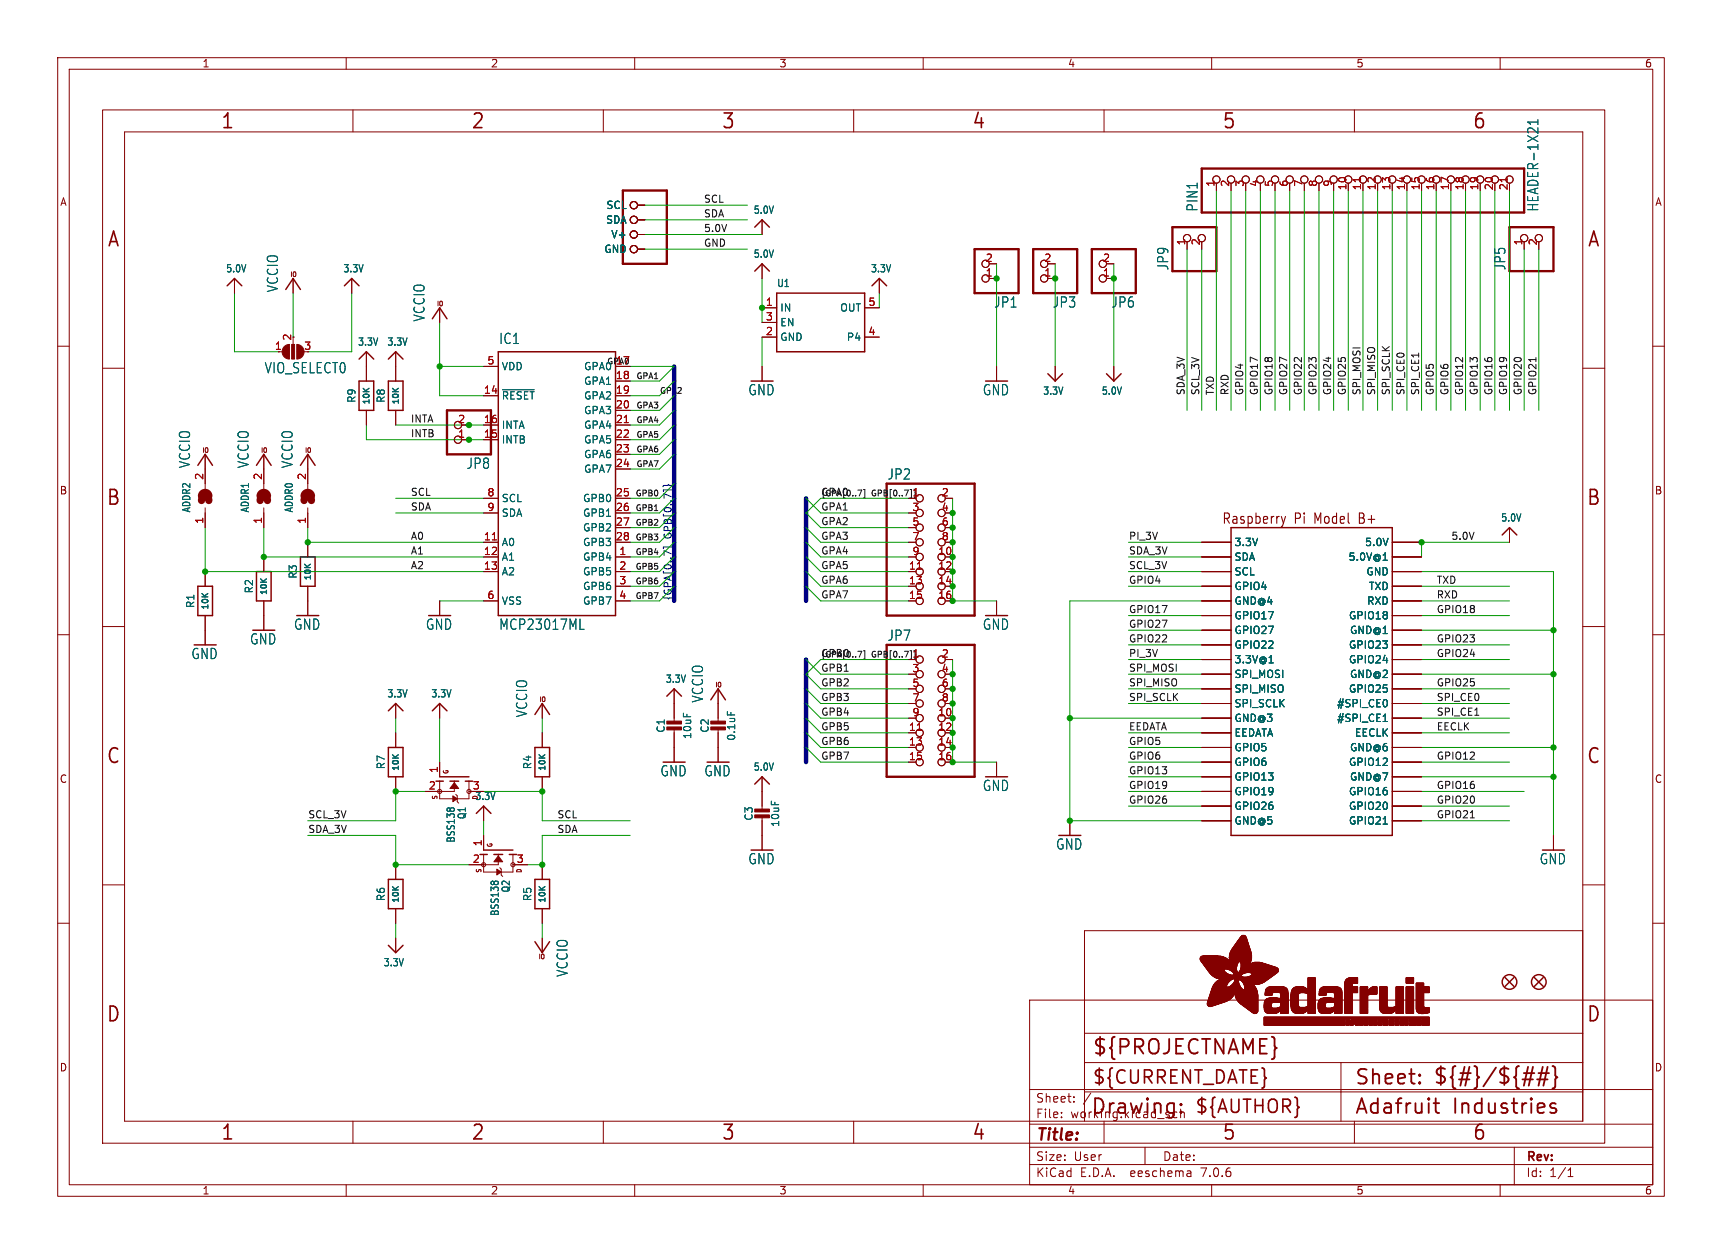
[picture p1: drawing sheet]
<svg xmlns="http://www.w3.org/2000/svg" width="298mm" height="217mm" viewBox="0 0 298 217" stroke-linecap="round" stroke-linejoin="round" font-family="sans-serif">
<defs><g id="words">
<g font-size="3.5" fill="#840000">
<text x="38.2" y="22.7">1</text>
<text x="81.6" y="22.7">2</text>
<text x="125" y="22.7">3</text>
<text x="168.4" y="22.7">4</text>
<text x="211.8" y="22.7">5</text>
<text x="255.1" y="22.7">6</text>
<text x="18.5" y="43.1">A</text>
<text x="275" y="43.1">A</text>
<text x="18.3" y="87.9">B</text>
<text x="274.9" y="87.9">B</text>
<text x="18.3" y="132.7">C</text>
<text x="274.9" y="132.7">C</text>
<text x="18.3" y="177.4">D</text>
<text x="274.9" y="177.4">D</text>
<text x="189.2" y="183.2">${PROJECTNAME}</text>
<text x="234.7" y="188.4">Sheet:</text>
<text x="248.3" y="188.3">${#}/${##}</text>
<text x="38.2" y="197.9">1</text>
<text x="81.6" y="197.9">2</text>
<text x="125" y="197.9">3</text>
<text x="168.4" y="197.9">4</text>
<text x="189" y="193.5">Drawing:</text>
<text x="211.8" y="197.9">5</text>
<text x="234.7" y="193.5">Adafruit</text>
<text x="251.8" y="193.5">Industries</text>
<text x="255.1" y="197.9">6</text>
</g>
<g font-size="3.2" fill="#840000">
<text x="189.2" y="188.2">${CURRENT_DATE}</text>
<text x="207" y="193.3">${AUTHOR}</text>
</g>
<text font-size="2.8" fill="#840000" x="179.4" y="198.2">Title:</text>
<g font-size="2.5" fill="#006464">
<text x="207.8" y="36.8" transform="rotate(-90 207.8 36.8)">PIN1</text>
<text x="266.8" y="36.8" transform="rotate(-90 266.8 36.8)">HEADER-1X21</text>
<text x="202.7" y="46.9" transform="rotate(-90 202.7 46.9)">JP9</text>
<text x="261.1" y="46.9" transform="rotate(-90 261.1 46.9)">JP5</text>
<text x="48.4" y="50.7" transform="rotate(-90 48.4 50.7)">VCCIO</text>
<text x="172.2" y="53.5">JP1</text>
<text x="182.4" y="53.5">JP3</text>
<text x="192.5" y="53.5">JP6</text>
<text x="73.8" y="55.8" transform="rotate(-90 73.8 55.8)">VCCIO</text>
<text x="86.4" y="59.8">IC1</text>
<text x="45.8" y="64.9">VIO_SELECT0</text>
<text x="129.6" y="68.7">GND</text>
<text x="170.2" y="68.7">GND</text>
<text x="33.2" y="81.2" transform="rotate(-90 33.2 81.2)">VCCIO</text>
<text x="43.3" y="81.2" transform="rotate(-90 43.3 81.2)">VCCIO</text>
<text x="50.9" y="81.2" transform="rotate(-90 50.9 81.2)">VCCIO</text>
<text x="80.8" y="81.5">JP8</text>
<text x="153.7" y="83.3">JP2</text>
<text x="43.2" y="111.9">GND</text>
<text x="50.9" y="109.4">GND</text>
<text x="73.7" y="109.4">GND</text>
<text x="86.4" y="109.4">MCP23017ML</text>
<text x="153.7" y="111.3">JP7</text>
<text x="170.2" y="109.4">GND</text>
<text x="33.1" y="114.4">GND</text>
<text x="91.6" y="124.4" transform="rotate(-90 91.6 124.4)">VCCIO</text>
<text x="122.1" y="121.9" transform="rotate(-90 122.1 121.9)">VCCIO</text>
<text x="114.4" y="134.8">GND</text>
<text x="122" y="134.8">GND</text>
<text x="170.2" y="137.3">GND</text>
<text x="182.9" y="147.5">GND</text>
<text x="129.6" y="150">GND</text>
<text x="266.8" y="150">GND</text>
<text x="98.6" y="169.4" transform="rotate(-90 98.6 169.4)">VCCIO</text>
</g>
<g font-size="2.5" fill="#840000">
<text x="211.7" y="91">Raspberry</text>
<text x="224.3" y="91">Pi</text>
<text x="227.9" y="91">Model</text>
<text x="235.9" y="91">B+</text>
</g>
<g font-size="2.1" fill="#840000">
<text x="179.4" y="191.3">Sheet:</text>
<text x="179.4" y="194">File:</text>
<text x="185.5" y="194">working.kicad_sch</text>
<text x="179.4" y="201.4">Size:</text>
<text x="186.1" y="201.4">User</text>
<text x="201.4" y="201.4">Date:</text>
<text x="264.4" y="201.6">Rev:</text>
<text x="179.4" y="204.2">KiCad</text>
<text x="187.2" y="204.2">E.D.A.</text>
<text x="196.1" y="204.2">eeschema</text>
<text x="208.4" y="204.2">7.0.6</text>
<text x="264.4" y="204.2">Id:</text>
<text x="268.5" y="204.2">1/1</text>
</g>
<g font-size="1.8" fill="#840000">
<text x="35" y="11.9">1</text>
<text x="85" y="11.9">2</text>
<text x="135" y="11.9">3</text>
<text x="185" y="11.9">4</text>
<text x="235" y="11.9">5</text>
<text x="285" y="11.9">6</text>
<text x="10.3" y="35.9">A</text>
<text x="286.8" y="35.9">A</text>
<text x="10.3" y="85.9">B</text>
<text x="286.7" y="85.9">B</text>
<text x="10.3" y="135.9">C</text>
<text x="286.7" y="135.9">C</text>
<text x="10.3" y="185.9">D</text>
<text x="286.7" y="185.9">D</text>
<text x="35" y="207.2">1</text>
<text x="85" y="207.2">2</text>
<text x="135" y="207.2">3</text>
<text x="185" y="207.2">4</text>
<text x="235" y="207.2">5</text>
<text x="285" y="207.2">6</text>
</g>
<g font-size="1.8" fill="#a90000">
<text x="210.6" y="32.5" transform="rotate(-90 210.6 32.5)">1</text>
<text x="213.1" y="32.5" transform="rotate(-90 213.1 32.5)">2</text>
<text x="215.6" y="32.5" transform="rotate(-90 215.6 32.5)">3</text>
<text x="218.2" y="32.5" transform="rotate(-90 218.2 32.5)">4</text>
<text x="220.7" y="32.5" transform="rotate(-90 220.7 32.5)">5</text>
<text x="223.3" y="32.5" transform="rotate(-90 223.3 32.5)">6</text>
<text x="225.8" y="32.5" transform="rotate(-90 225.8 32.5)">7</text>
<text x="228.3" y="32.5" transform="rotate(-90 228.3 32.5)">8</text>
<text x="230.9" y="32.5" transform="rotate(-90 230.9 32.5)">9</text>
<text x="233.4" y="33.1" transform="rotate(-90 233.4 33.1)">10</text>
<text x="236" y="33.1" transform="rotate(-90 236 33.1)">11</text>
<text x="238.5" y="33.1" transform="rotate(-90 238.5 33.1)">12</text>
<text x="241" y="33.1" transform="rotate(-90 241 33.1)">13</text>
<text x="243.6" y="33.1" transform="rotate(-90 243.6 33.1)">14</text>
<text x="246.1" y="33.1" transform="rotate(-90 246.1 33.1)">15</text>
<text x="248.7" y="33.1" transform="rotate(-90 248.7 33.1)">16</text>
<text x="251.2" y="33.1" transform="rotate(-90 251.2 33.1)">17</text>
<text x="253.7" y="33.1" transform="rotate(-90 253.7 33.1)">18</text>
<text x="256.3" y="33.1" transform="rotate(-90 256.3 33.1)">19</text>
<text x="258.8" y="33.1" transform="rotate(-90 258.8 33.1)">20</text>
<text x="261.4" y="33.1" transform="rotate(-90 261.4 33.1)">21</text>
<text x="170.7" y="45.5">2</text>
<text x="180.9" y="45.5">2</text>
<text x="191.1" y="45.5">2</text>
<text x="205.5" y="42.6" transform="rotate(-90 205.5 42.6)">1</text>
<text x="208" y="42.6" transform="rotate(-90 208 42.6)">2</text>
<text x="263.9" y="42.6" transform="rotate(-90 263.9 42.6)">1</text>
<text x="266.4" y="42.6" transform="rotate(-90 266.4 42.6)">2</text>
<text x="132.6" y="53.1">1</text>
<text x="150.4" y="53.1">5</text>
<text x="170.7" y="48">1</text>
<text x="180.9" y="48">1</text>
<text x="191.1" y="48">1</text>
<text x="50.5" y="59.1" transform="rotate(-90 50.5 59.1)">2</text>
<text x="132.6" y="58.2">2</text>
<text x="132.6" y="55.6">3</text>
<text x="150.4" y="58.2">4</text>
<text x="47.6" y="60.7">1</text>
<text x="52.6" y="60.7">3</text>
<text x="84.4" y="63.2">5</text>
<text x="106.6" y="63.2">17</text>
<text x="106.6" y="65.8">18</text>
<text x="83.8" y="68.3">14</text>
<text x="106.6" y="68.3">19</text>
<text x="106.6" y="70.9">20</text>
<text x="79.3" y="75.9">1</text>
<text x="79.3" y="73.4">2</text>
<text x="83.8" y="75.9">15</text>
<text x="83.8" y="73.4">16</text>
<text x="106.6" y="73.4">21</text>
<text x="106.6" y="75.9">22</text>
<text x="35.3" y="83.3" transform="rotate(-90 35.3 83.3)">2</text>
<text x="45.5" y="83.3" transform="rotate(-90 45.5 83.3)">2</text>
<text x="53.1" y="83.3" transform="rotate(-90 53.1 83.3)">2</text>
<text x="106.6" y="78.5">23</text>
<text x="106.6" y="81">24</text>
<text x="84.4" y="86.1">8</text>
<text x="84.4" y="88.6">9</text>
<text x="106.6" y="86.1">25</text>
<text x="106.6" y="88.6">26</text>
<text x="158" y="86.1">1</text>
<text x="158" y="88.6">3</text>
<text x="163.1" y="86.1">2</text>
<text x="163.1" y="88.6">4</text>
<text x="35.3" y="90.9" transform="rotate(-90 35.3 90.9)">1</text>
<text x="45.5" y="90.9" transform="rotate(-90 45.5 90.9)">1</text>
<text x="53.1" y="90.9" transform="rotate(-90 53.1 90.9)">1</text>
<text x="83.8" y="93.7">11</text>
<text x="106.6" y="91.2">27</text>
<text x="106.6" y="93.7">28</text>
<text x="158" y="91.2">5</text>
<text x="158" y="93.7">7</text>
<text x="163.1" y="91.2">6</text>
<text x="163.1" y="93.7">8</text>
<text x="83.8" y="96.3">12</text>
<text x="83.8" y="98.8">13</text>
<text x="107.2" y="96.3">1</text>
<text x="107.2" y="98.8">2</text>
<text x="107.2" y="101.3">3</text>
<text x="157.4" y="98.8">11</text>
<text x="157.4" y="101.3">13</text>
<text x="158" y="96.3">9</text>
<text x="162.5" y="96.3">10</text>
<text x="162.5" y="98.8">12</text>
<text x="162.5" y="101.3">14</text>
<text x="84.4" y="103.9">6</text>
<text x="107.2" y="103.9">4</text>
<text x="157.4" y="103.9">15</text>
<text x="162.5" y="103.9">16</text>
<text x="158" y="114">1</text>
<text x="158" y="116.6">3</text>
<text x="158" y="119.1">5</text>
<text x="163.1" y="114">2</text>
<text x="163.1" y="116.6">4</text>
<text x="163.1" y="119.1">6</text>
<text x="158" y="121.7">7</text>
<text x="158" y="124.2">9</text>
<text x="162.5" y="124.2">10</text>
<text x="163.1" y="121.7">8</text>
<text x="157.4" y="126.7">11</text>
<text x="157.4" y="129.3">13</text>
<text x="157.4" y="131.8">15</text>
<text x="162.5" y="126.7">12</text>
<text x="162.5" y="129.3">14</text>
<text x="162.5" y="131.8">16</text>
<text x="74.2" y="136.9">2</text>
<text x="75.9" y="134.1" transform="rotate(-90 75.9 134.1)">1</text>
<text x="81.8" y="136.9">3</text>
<text x="81.8" y="149.6">2</text>
<text x="83.6" y="146.8" transform="rotate(-90 83.6 146.8)">1</text>
<text x="89.5" y="149.6">3</text>
</g>
<g font-size="1.8" fill="#006464">
<text x="104.9" y="39">SDA</text>
<text x="105" y="36.4">SCL</text>
<text x="105.8" y="41.5">V+</text>
<text x="130.5" y="37.3">5.0V</text>
<text x="39.1" y="47.4">5.0V</text>
<text x="59.4" y="47.4">3.3V</text>
<text x="104.6" y="44">GND</text>
<text x="130.5" y="44.9">5.0V</text>
<text x="150.8" y="47.4">3.3V</text>
<text x="134.6" y="50">U1</text>
<text x="135.1" y="54.2">IN</text>
<text x="135.1" y="59.3">GND</text>
<text x="135.1" y="56.7">EN</text>
<text x="145.5" y="54.2">OUT</text>
<text x="146.7" y="59.3">P4</text>
<text x="61.9" y="60.1">3.3V</text>
<text x="67" y="60.1">3.3V</text>
<text x="86.9" y="64.4">VDD</text>
<text x="101.1" y="64.4">GPA0</text>
<text x="61.8" y="69.9" transform="rotate(-90 61.8 69.9)">R9</text>
<text x="66.9" y="69.9" transform="rotate(-90 66.9 69.9)">R8</text>
<text x="86.9" y="69.4">~{RESET}</text>
<text x="101.1" y="66.9">GPA1</text>
<text x="101.1" y="69.4">GPA2</text>
<text x="101.1" y="72">GPA3</text>
<text x="180.7" y="68.6">3.3V</text>
<text x="190.9" y="68.6">5.0V</text>
<text x="86.9" y="77.1">INTB</text>
<text x="86.9" y="74.5">INTA</text>
<text x="101.1" y="74.5">GPA4</text>
<text x="101.1" y="77.1">GPA5</text>
<text x="101.1" y="79.6">GPA6</text>
<text x="101.1" y="82.1">GPA7</text>
<text x="33.2" y="88.9" transform="rotate(-90 33.2 88.9)">ADDR2</text>
<text x="43.3" y="88.9" transform="rotate(-90 43.3 88.9)">ADDR1</text>
<text x="51" y="88.9" transform="rotate(-90 51 88.9)">ADDR0</text>
<text x="86.9" y="87.2">SCL</text>
<text x="86.9" y="89.8">SDA</text>
<text x="100.9" y="87.2">GPB0</text>
<text x="100.9" y="89.8">GPB1</text>
<text x="86.9" y="94.8">A0</text>
<text x="100.9" y="92.3">GPB2</text>
<text x="100.9" y="94.8">GPB3</text>
<text x="213.9" y="94.8">3.3V</text>
<text x="236.5" y="94.8">5.0V</text>
<text x="260.1" y="90.6">5.0V</text>
<text x="51.7" y="100.4" transform="rotate(-90 51.7 100.4)">R3</text>
<text x="86.9" y="97.4">A1</text>
<text x="86.9" y="99.9">A2</text>
<text x="100.9" y="97.4">GPB4</text>
<text x="100.9" y="99.9">GPB5</text>
<text x="213.9" y="97.4">SDA</text>
<text x="213.9" y="99.9">SCL</text>
<text x="233.6" y="97.4">5.0V@1</text>
<text x="236.7" y="99.9">GND</text>
<text x="33.9" y="105.5" transform="rotate(-90 33.9 105.5)">R1</text>
<text x="44" y="102.9" transform="rotate(-90 44 102.9)">R2</text>
<text x="86.9" y="105">VSS</text>
<text x="100.9" y="102.5">GPB6</text>
<text x="100.9" y="105">GPB7</text>
<text x="213.9" y="107.5">GPIO17</text>
<text x="213.9" y="102.5">GPIO4</text>
<text x="213.9" y="105">GND@4</text>
<text x="233.7" y="107.5">GPIO18</text>
<text x="236.8" y="105">RXD</text>
<text x="237.1" y="102.5">TXD</text>
<text x="213.9" y="110.1">GPIO27</text>
<text x="213.9" y="112.6">GPIO22</text>
<text x="233.7" y="112.6">GPIO23</text>
<text x="233.9" y="110.1">GND@1</text>
<text x="115.3" y="118.5">3.3V</text>
<text x="213.9" y="115.2">3.3V@1</text>
<text x="213.9" y="117.7">SPI_MOSI</text>
<text x="233.7" y="115.2">GPIO24</text>
<text x="233.9" y="117.7">GND@2</text>
<text x="67" y="121.1">3.3V</text>
<text x="74.6" y="121.1">3.3V</text>
<text x="213.9" y="120.2">SPI_MISO</text>
<text x="213.9" y="122.8">SPI_SCLK</text>
<text x="213.9" y="125.3">GND@3</text>
<text x="231.6" y="122.8">#SPI_CE0</text>
<text x="231.6" y="125.3">#SPI_CE1</text>
<text x="233.7" y="120.2">GPIO25</text>
<text x="115.4" y="127.1" transform="rotate(-90 115.4 127.1)">C1</text>
<text x="120" y="128.2" transform="rotate(-90 120 128.2)">10uF</text>
<text x="123" y="127.1" transform="rotate(-90 123 127.1)">C2</text>
<text x="127.6" y="128.5" transform="rotate(-90 127.6 128.5)">0.1uF</text>
<text x="213.9" y="127.9">EEDATA</text>
<text x="213.9" y="130.4">GPIO5</text>
<text x="233.9" y="130.4">GND@6</text>
<text x="234.7" y="127.9">EECLK</text>
<text x="66.9" y="133.4" transform="rotate(-90 66.9 133.4)">R7</text>
<text x="92.3" y="133.4" transform="rotate(-90 92.3 133.4)">R4</text>
<text x="130.5" y="133.8">5.0V</text>
<text x="213.9" y="132.9">GPIO6</text>
<text x="213.9" y="135.5">GPIO13</text>
<text x="233.7" y="132.9">GPIO12</text>
<text x="233.9" y="135.5">GND@7</text>
<text x="80.9" y="142.1" transform="rotate(-90 80.9 142.1)">Q1</text>
<text x="82.3" y="138.9">3.3V</text>
<text x="130.7" y="142.3" transform="rotate(-90 130.7 142.3)">C3</text>
<text x="135.2" y="143.4" transform="rotate(-90 135.2 143.4)">10uF</text>
<text x="213.9" y="138">GPIO19</text>
<text x="213.9" y="140.6">GPIO26</text>
<text x="213.9" y="143.1">GND@5</text>
<text x="233.7" y="138">GPIO16</text>
<text x="233.7" y="140.6">GPIO20</text>
<text x="233.7" y="143.1">GPIO21</text>
<text x="79" y="146.1" transform="rotate(-90 79 146.1)">BSS138</text>
<text x="88.6" y="154.8" transform="rotate(-90 88.6 154.8)">Q2</text>
<text x="66.9" y="156.3" transform="rotate(-90 66.9 156.3)">R6</text>
<text x="86.6" y="158.8" transform="rotate(-90 86.6 158.8)">BSS138</text>
<text x="92.3" y="156.3" transform="rotate(-90 92.3 156.3)">R5</text>
<text x="66.4" y="167.7">3.3V</text>
</g>
<g font-size="1.7" fill="#0f0f0f">
<text x="121.9" y="35.2">SCL</text>
<text x="121.9" y="40.3">5.0V</text>
<text x="121.9" y="37.8">SDA</text>
<text x="121.9" y="42.8">GND</text>
<text x="205.4" y="68.6" transform="rotate(-90 205.4 68.6)">SDA_3V</text>
<text x="207.9" y="68.6" transform="rotate(-90 207.9 68.6)">SCL_3V</text>
<text x="210.5" y="68.6" transform="rotate(-90 210.5 68.6)">TXD</text>
<text x="213" y="68.6" transform="rotate(-90 213 68.6)">RXD</text>
<text x="215.6" y="68.6" transform="rotate(-90 215.6 68.6)">GPIO4</text>
<text x="218.1" y="68.6" transform="rotate(-90 218.1 68.6)">GPIO17</text>
<text x="220.6" y="68.6" transform="rotate(-90 220.6 68.6)">GPIO18</text>
<text x="223.2" y="68.6" transform="rotate(-90 223.2 68.6)">GPIO27</text>
<text x="225.7" y="68.6" transform="rotate(-90 225.7 68.6)">GPIO22</text>
<text x="228.3" y="68.6" transform="rotate(-90 228.3 68.6)">GPIO23</text>
<text x="230.8" y="68.6" transform="rotate(-90 230.8 68.6)">GPIO24</text>
<text x="233.3" y="68.6" transform="rotate(-90 233.3 68.6)">GPIO25</text>
<text x="235.9" y="68.6" transform="rotate(-90 235.9 68.6)">SPI_MOSI</text>
<text x="238.4" y="68.6" transform="rotate(-90 238.4 68.6)">SPI_MISO</text>
<text x="241" y="68.6" transform="rotate(-90 241 68.6)">SPI_SCLK</text>
<text x="243.5" y="68.6" transform="rotate(-90 243.5 68.6)">SPI_CE0</text>
<text x="246" y="68.6" transform="rotate(-90 246 68.6)">SPI_CE1</text>
<text x="248.6" y="68.6" transform="rotate(-90 248.6 68.6)">GPIO5</text>
<text x="251.1" y="68.6" transform="rotate(-90 251.1 68.6)">GPIO6</text>
<text x="253.7" y="68.6" transform="rotate(-90 253.7 68.6)">GPIO12</text>
<text x="256.2" y="68.6" transform="rotate(-90 256.2 68.6)">GPIO13</text>
<text x="258.7" y="68.6" transform="rotate(-90 258.7 68.6)">GPIO16</text>
<text x="261.3" y="68.6" transform="rotate(-90 261.3 68.6)">GPIO19</text>
<text x="263.8" y="68.6" transform="rotate(-90 263.8 68.6)">GPIO20</text>
<text x="266.4" y="68.6" transform="rotate(-90 266.4 68.6)">GPIO21</text>
<text x="71.1" y="73.3">INTA</text>
<text x="71.1" y="75.9">INTB</text>
<text x="71.1" y="86">SCL</text>
<text x="71.1" y="88.6">SDA</text>
<text x="142.2" y="86">GPA0</text>
<text x="142.2" y="88.6">GPA1</text>
<text x="71.1" y="93.6">A0</text>
<text x="142.2" y="91.1">GPA2</text>
<text x="142.2" y="93.6">GPA3</text>
<text x="195.6" y="93.6">PI_3V</text>
<text x="251.5" y="93.6">5.0V</text>
<text x="71.1" y="96.2">A1</text>
<text x="71.1" y="98.7">A2</text>
<text x="142.2" y="101.3">GPA6</text>
<text x="142.2" y="98.7">GPA5</text>
<text x="142.2" y="96.2">GPA4</text>
<text x="195.6" y="96.2">SDA_3V</text>
<text x="195.6" y="101.3">GPIO4</text>
<text x="195.6" y="98.7">SCL_3V</text>
<text x="248.9" y="101.3">TXD</text>
<text x="142.2" y="103.8">GPA7</text>
<text x="195.6" y="106.3">GPIO17</text>
<text x="248.9" y="103.8">RXD</text>
<text x="248.9" y="106.3">GPIO18</text>
<text x="142.2" y="114">GPB0</text>
<text x="195.6" y="111.4">GPIO22</text>
<text x="195.6" y="108.9">GPIO27</text>
<text x="195.6" y="114">PI_3V</text>
<text x="248.9" y="114">GPIO24</text>
<text x="248.9" y="111.4">GPIO23</text>
<text x="142.2" y="119">GPB2</text>
<text x="142.2" y="116.5">GPB1</text>
<text x="195.6" y="116.5">SPI_MOSI</text>
<text x="195.6" y="119">SPI_MISO</text>
<text x="248.9" y="119">GPIO25</text>
<text x="142.2" y="124.1">GPB4</text>
<text x="142.2" y="121.6">GPB3</text>
<text x="195.6" y="121.6">SPI_SCLK</text>
<text x="248.9" y="124.1">SPI_CE1</text>
<text x="248.9" y="121.6">SPI_CE0</text>
<text x="142.2" y="129.2">GPB6</text>
<text x="142.2" y="126.7">GPB5</text>
<text x="142.2" y="131.7">GPB7</text>
<text x="195.6" y="126.7">EEDATA</text>
<text x="195.6" y="129.2">GPIO5</text>
<text x="195.6" y="131.7">GPIO6</text>
<text x="248.9" y="126.7">EECLK</text>
<text x="248.9" y="131.7">GPIO12</text>
<text x="195.6" y="136.8">GPIO19</text>
<text x="195.6" y="134.3">GPIO13</text>
<text x="248.9" y="136.8">GPIO16</text>
<text x="53.3" y="141.9">SCL_3V</text>
<text x="96.5" y="141.9">SCL</text>
<text x="195.6" y="139.4">GPIO26</text>
<text x="248.9" y="139.4">GPIO20</text>
<text x="248.9" y="141.9">GPIO21</text>
<text x="53.3" y="144.4">SDA_3V</text>
<text x="96.5" y="144.4">SDA</text>
</g>
<g font-size="1.7" fill="#000084">
<text x="116.5" y="93.4" transform="rotate(-90 116.5 93.4)">GPB[0..7]}</text>
<text x="116.5" y="104.1" transform="rotate(-90 116.5 104.1)">{GPA[0..7]</text>
</g>
<g font-size="1.4" fill="#006464">
<text x="105.1" y="63.2">GPA0</text>
<text x="64.3" y="70.3" transform="rotate(-90 64.3 70.3)">10K</text>
<text x="69.4" y="70.3" transform="rotate(-90 69.4 70.3)">10K</text>
<text x="54.2" y="100.7" transform="rotate(-90 54.2 100.7)">10K</text>
<text x="36.4" y="105.8" transform="rotate(-90 36.4 105.8)">10K</text>
<text x="46.5" y="103.3" transform="rotate(-90 46.5 103.3)">10K</text>
<text x="69.4" y="133.8" transform="rotate(-90 69.4 133.8)">10K</text>
<text x="94.8" y="133.8" transform="rotate(-90 94.8 133.8)">10K</text>
<text x="69.4" y="156.6" transform="rotate(-90 69.4 156.6)">10K</text>
<text x="94.8" y="156.6" transform="rotate(-90 94.8 156.6)">10K</text>
</g>
<g font-size="1.4" fill="#0f0f0f">
<text x="110.2" y="65.8">GPA1</text>
<text x="110.2" y="70.8">GPA3</text>
<text x="114.3" y="68.3">GPA2</text>
<text x="110.2" y="75.9">GPA5</text>
<text x="110.2" y="73.4">GPA4</text>
<text x="110.2" y="78.5">GPA6</text>
<text x="110.2" y="81">GPA7</text>
<text x="110" y="88.6">GPB1</text>
<text x="110" y="86.1">GPB0</text>
<text x="142.2" y="86.1">{GPA[0..7]</text>
<text x="151.1" y="86.1">GPB[0..7]}</text>
<text x="110" y="93.7">GPB3</text>
<text x="110" y="91.2">GPB2</text>
<text x="110" y="98.8">GPB5</text>
<text x="110" y="96.2">GPB4</text>
<text x="110" y="101.3">GPB6</text>
<text x="110" y="103.9">GPB7</text>
<text x="142.2" y="114">{GPA[0..7]</text>
<text x="151.1" y="114">GPB[0..7]}</text>
</g>
<g font-size="1.1" fill="#840000">
<text x="50.2" y="48.2">IO</text>
<text x="75.6" y="53.3">IO</text>
<text x="35" y="78.7">IO</text>
<text x="45.1" y="78.7">IO</text>
<text x="52.7" y="78.7">IO</text>
<text x="123.9" y="119.3">IO</text>
<text x="93.4" y="121.9">IO</text>
<text x="77.9" y="134.3" transform="rotate(-90 77.9 134.3)">G</text>
<text x="76" y="138.7" transform="rotate(-90 76 138.7)">S</text>
<text x="85.5" y="147" transform="rotate(-90 85.5 147)">G</text>
<text x="83.6" y="151.4" transform="rotate(-90 83.6 151.4)">S</text>
<text x="90.6" y="151.4" transform="rotate(-90 90.6 151.4)">D</text>
<text x="93.2" y="166.4">IO</text>
</g>
<text font-size="1.1" fill="#006464" x="83" y="138.7" transform="rotate(-90 83 138.7)">D</text>
</g></defs>
<g fill="none" stroke="#840000" stroke-width=".17">
<path d="M10 10h278.5v197.3h-278.5zM12 12h274.5v193.3h-274.5zM17.8 19h260.3v179.1h-260.3zM60 10v2M61.2 19v3.9M104.6 19v3.9M110 10v2M148 19v3.9M160 10v2M191.3 19v3.9M210 10v2M234.7 19v3.9"/>
<path d="M260 10v2M21.6 22.9h252.7v171.4h-252.7zM110.5 35.6h1.3M110.5 38.1h1.3M132.1 38.1v2.5M210.8 31.7v1.3M215.9 31.7v1.3M221 31.7v1.3M223.5 31.7v1.3M226.1 31.7v1.3M228.6 31.7v1.3M231.1 31.7v1.3"/>
<path d="M10 60h2M40.6 48.3v2.5M50.8 48.3v2.5M50.8 58.4v2.2M61 48.3v2.5M76.2 53.3v2.6M110.5 43.2h1.3M110.5 40.6h1.3M132.1 45.7v2.6M132.1 53.3h2.5M132.1 58.4h2.5M132.1 55.9h2.5"/>
<path d="M149.9 53.3h2.5M149.9 58.4h2.5M152.4 48.3v2.5M171.4 48.3h1.3M171.4 45.7h1.3M181.6 48.3h1.3M181.6 45.7h1.3M191.8 48.3h1.2M191.8 45.7h1.2M205.7 41.9v1.3M264.2 41.9v1.3M286.5 60h2"/>
<path d="M17.8 63.8h3.8M35.6 78.7v6M45.7 78.7v6M48.3 61h.8M53.3 78.7v6M63.5 61v5M63.5 71.1v2.6M68.6 61v5M68.6 71.1v2.6M80 76.2h1.3M80 73.7h1.3M83.8 68.6h2.6"/>
<path d="M83.8 76.2h2.6M83.8 73.7h2.6M83.8 63.5h2.6M106.7 68.6h2.5M106.7 76.2h2.5M106.7 73.7h2.5M106.7 63.5h2.5M106.7 66h2.5M106.7 71.1h2.5M106.7 78.7h2.5M132.1 63.5v2.5M172.7 63.5v2.5"/>
<path d="M182.9 63.5v2.5M193 63.5v2.5M274.3 63.8h3.8M35.6 88v3.4M35.6 99.1v2.5M45.7 88v3.4M45.7 96.5v2.6M53.3 88v3.4M53.3 94v2.5M83.8 96.5h2.6M83.8 94h2.6M83.8 99.1h2.6"/>
<path d="M83.8 86.4h2.6M83.8 88.9h2.6M106.7 96.5h2.5M106.7 94h2.5M106.7 99.1h2.5M106.7 81.3h2.5M106.7 86.4h2.5M106.7 88.9h2.5M106.7 91.4h2.5M157.5 96.5h1.2M157.5 94h1.2M157.5 86.4h1.2"/>
<path d="M157.5 88.9h1.2M157.5 91.4h1.2M163.8 96.5h1.3M163.8 94h1.3M163.8 99.1h1.3M163.8 86.4h1.3M163.8 88.9h1.3M163.8 91.4h1.3M208.3 96.5h5.1M208.3 94h5.1M208.3 99.1h5.1M241.3 96.5h5.1"/>
<path d="M241.3 94h5.1M241.3 99.1h5.1M261.6 91.4v2.6M10 110h2M17.8 108.6h3.8M35.6 106.7v5.1M45.7 104.1v5.1M53.3 101.6v5.1M76.2 104.1v2.6M83.8 104.1h2.6M106.7 101.6h2.5M106.7 104.1h2.5"/>
<path d="M116.8 119.4v5.8M124.5 119.4v5.8M157.5 114.3h1.2M157.5 116.8h1.2M157.5 119.4h1.2M163.8 101.6h1.3M163.8 104.1h1.3M163.8 114.3h1.3M163.8 116.8h1.3M163.8 119.4h1.3M172.7 104.1v2.6M208.3 101.6h5.1"/>
<path d="M208.3 104.1h5.1M208.3 106.7h5.1M208.3 109.2h5.1M208.3 111.8h5.1M208.3 114.3h5.1M208.3 116.8h5.1M208.3 119.4h5.1M241.3 101.6h5.1M241.3 104.1h5.1M241.3 106.7h5.1M241.3 109.2h5.1M241.3 111.8h5.1"/>
<path d="M241.3 114.3h5.1M241.3 116.8h5.1M241.3 119.4h5.1M274.3 108.6h3.8M286.5 110h2M68.6 121.9v2.6M68.6 127v2.5M68.6 134.6v2.6M76.2 121.9v2.6M76.2 132.1v2.5M76.2 135.4v3h5.1v-3M78.7 135.4v1.8h-5"/>
<path d="M79 137.7l.2 .2v1l.3 .3M81.3 137.2h2.5M83.8 139.7v2.5M94 121.9v2.6M94 127v2.5M94 134.6v2.6M116.8 126.2v5.9M124.5 126.2v5.9M132.1 134.6v5.9M157.5 121.9h1.2M157.5 124.5h1.2M163.8 121.9h1.3"/>
<path d="M163.8 124.5h1.3M163.8 127h1.3M163.8 129.5h1.3M163.8 132.1h1.3M172.7 132.1v2.5M208.3 137.2h5.1M208.3 121.9h5.1M208.3 124.5h5.1M208.3 127h5.1M208.3 129.5h5.1M208.3 132.1h5.1M208.3 134.6h5.1"/>
<path d="M208.3 139.7h5.1M241.3 137.2h5.1M241.3 121.9h5.1M241.3 124.5h5.1M241.3 127h5.1M241.3 129.5h5.1M241.3 132.1h5.1M241.3 134.6h5.1M241.3 139.7h5.1M10 160h2M17.8 153.4h3.8M68.6 149.9v2.5"/>
<path d="M68.6 157.5v2.5M83.8 144.8v2.5M83.8 148.1v3h5.1v-3M86.4 148.1v1.8h-5.1M86.6 150.4l.3 .2v1l.2 .3M88.9 149.9h2.5M94 149.9v2.5M94 157.5v2.5M132.1 141.5v5.8M185.4 142.2v2.6M208.3 142.2h5.1M241.3 142.2h5.1"/>
<path d="M269.2 144.8v2.5M274.3 153.4h3.8M286.5 160h2M68.6 162.6v2.5M94 162.6v2.5M178.4 173.3h108.1v32h-108.1zM188 179.1h86.3M274.3 161.3h-86.3v33M61.2 194.3v3.8M104.6 194.3v3.8M148 194.3v3.8M178.4 198.8h108.1"/>
<path d="M178.4 194.8h108.1M178.4 188.8h108.1M184 193.6v.1M184 192.8v.1M186.1 190.9v.1M186.1 190.1v.1M188 184.1h86.3M188 189.2h86.3M189.1 189.4l-1.3 2M191.3 194.3v3.8M198.4 198.8v3M203.8 192.7l.2 .1"/>
<path d="M204 193.6l-.2 .1M204.6 192.2v1.5M204.6 192.9l.2-.2 .4 .1 .1 .9M232.4 184.1v10.2M234.7 194.3v3.8M262.5 198.8v6.5M60 205.3v2M110 205.3v2M160 205.3v2M178.4 201.8h108.1M206.3 203l.1 .9M206.4 203.8l-.1 .1"/>
<path d="M206.4 203.3h-.1M210 205.3v2M260 205.3v2M271.8 203.9h.8M271.8 202.8l.4-.4v1.5"/>
<circle cx="109.9" cy="35.6" r=".63"/>
<circle cx="109.9" cy="38.1" r=".63"/>
<circle cx="210.8" cy="31.1" r=".63"/>
<circle cx="213.4" cy="31.1" r=".63"/>
<circle cx="215.9" cy="31.1" r=".63"/>
<circle cx="218.4" cy="31.1" r=".63"/>
<circle cx="221" cy="31.1" r=".63"/>
<circle cx="223.5" cy="31.1" r=".63"/>
<circle cx="226.1" cy="31.1" r=".63"/>
<circle cx="228.6" cy="31.1" r=".63"/>
<circle cx="231.1" cy="31.1" r=".63"/>
<circle cx="233.7" cy="31.1" r=".63"/>
<circle cx="236.2" cy="31.1" r=".63"/>
<circle cx="238.8" cy="31.1" r=".63"/>
<circle cx="241.3" cy="31.1" r=".63"/>
<circle cx="243.8" cy="31.1" r=".63"/>
<circle cx="246.4" cy="31.1" r=".63"/>
<circle cx="248.9" cy="31.1" r=".63"/>
<circle cx="251.5" cy="31.1" r=".63"/>
<circle cx="254" cy="31.1" r=".63"/>
<circle cx="256.5" cy="31.1" r=".63"/>
<circle cx="259.1" cy="31.1" r=".63"/>
<circle cx="261.6" cy="31.1" r=".63"/>
<circle cx="109.9" cy="40.6" r=".63"/>
<circle cx="109.9" cy="43.2" r=".63"/>
<circle cx="170.8" cy="45.7" r=".63"/>
<circle cx="170.8" cy="48.3" r=".63"/>
<circle cx="181" cy="45.7" r=".63"/>
<circle cx="181" cy="48.3" r=".63"/>
<circle cx="191.1" cy="48.3" r=".63"/>
<circle cx="191.1" cy="45.7" r=".63"/>
<circle cx="205.7" cy="41.3" r=".63"/>
<circle cx="208.3" cy="41.3" r=".63"/>
<circle cx="264.2" cy="41.3" r=".63"/>
<circle cx="266.7" cy="41.3" r=".63"/>
<circle cx="79.4" cy="76.2" r=".63"/>
<circle cx="79.4" cy="73.7" r=".63"/>
<circle cx="159.4" cy="96.5" r=".63"/>
<circle cx="159.4" cy="88.9" r=".63"/>
<circle cx="159.4" cy="86.4" r=".63"/>
<circle cx="159.4" cy="94" r=".63"/>
<circle cx="159.4" cy="91.4" r=".63"/>
<circle cx="159.4" cy="99.1" r=".63"/>
<circle cx="163.2" cy="88.9" r=".63"/>
<circle cx="163.2" cy="99.1" r=".63"/>
<circle cx="163.2" cy="96.5" r=".63"/>
<circle cx="163.2" cy="94" r=".63"/>
<circle cx="163.2" cy="86.4" r=".63"/>
<circle cx="163.2" cy="91.4" r=".63"/>
<circle cx="159.4" cy="104.1" r=".63"/>
<circle cx="159.4" cy="101.6" r=".63"/>
<circle cx="159.4" cy="119.4" r=".63"/>
<circle cx="159.4" cy="114.3" r=".63"/>
<circle cx="159.4" cy="116.8" r=".63"/>
<circle cx="163.2" cy="101.6" r=".63"/>
<circle cx="163.2" cy="104.1" r=".63"/>
<circle cx="163.2" cy="116.8" r=".63"/>
<circle cx="163.2" cy="119.4" r=".63"/>
<circle cx="163.2" cy="114.3" r=".63"/>
<circle cx="76.2" cy="137.2" r=".36"/>
<circle cx="81.3" cy="137.2" r=".36"/>
<circle cx="159.4" cy="129.5" r=".63"/>
<circle cx="159.4" cy="121.9" r=".63"/>
<circle cx="159.4" cy="127" r=".63"/>
<circle cx="159.4" cy="132.1" r=".63"/>
<circle cx="159.4" cy="124.5" r=".63"/>
<circle cx="163.2" cy="121.9" r=".63"/>
<circle cx="163.2" cy="127" r=".63"/>
<circle cx="163.2" cy="132.1" r=".63"/>
<circle cx="163.2" cy="129.5" r=".63"/>
<circle cx="163.2" cy="124.5" r=".63"/>
<circle cx="83.8" cy="149.9" r=".36"/>
<circle cx="88.9" cy="149.9" r=".36"/>
</g>
<g fill="none" stroke="#840000" stroke-width=".25">
<path d="M130.8 39.4l1.3-1.3 1.2 1.3M39.4 49.5l1.2-1.2 1.3 1.2M49.5 50.2l1.3-1.9 1.3 1.9M59.7 49.5l1.3-1.2 1.2 1.2M74.9 55.2l1.3-1.9 1.3 1.9M130.8 47l1.3-1.3 1.2 1.3M134.6 50.8h15.3v10.2h-15.3zM151.1 49.5l1.3-1.2 1.3 1.2M62.2 62.2l1.3-1.2 1.3 1.2M62.2 66h2.6v5.1h-2.6zM67.3 62.2l1.3-1.2 1.2 1.2M67.3 66h2.5v5.1h-2.5z"/>
<path d="M86.4 61h20.3v45.7h-20.3zM181.6 64.8l1.3 1.2 1.2-1.2M191.8 64.8l1.2 1.2 1.3-1.2M34.3 80.6l1.3-1.9 1.2 1.9M44.4 80.6l1.3-1.9 1.3 1.9M44.4 99.1h2.6v5h-2.6zM52.1 96.5h2.5v5.1h-2.5zM52.1 80.6l1.2-1.9 1.3 1.9M213.4 91.4h27.9v53.4h-27.9zM260.3 92.7l1.3-1.3 1.3 1.3M34.3 101.6h2.5v5.1h-2.5zM67.3 123.2l1.3-1.3 1.2 1.3"/>
<path d="M67.3 129.5h2.5v5.1h-2.5zM74.9 123.2l1.3-1.3 1.3 1.3M75.6 135.4h1.2M76.2 134.6h5.1M78 135.4h1.5M80.6 135.4h1.3M92.7 129.5h2.5v5.1h-2.5zM92.7 123.8l1.3-1.9 1.2 1.9M115.6 120.6l1.2-1.2 1.3 1.2M123.2 121.3l1.3-1.9 1.2 1.9M130.8 135.9l1.3-1.3 1.2 1.3M67.3 152.4h2.5v5.1h-2.5z"/>
<path d="M82.5 141l1.3-1.3 1.3 1.3M83.2 148.1h1.3M83.8 147.3h5.1M85.6 148.1h1.5M88.3 148.1h1.2M92.7 152.4h2.5v5.1h-2.5zM67.3 163.8l1.3 1.3 1.2-1.3M92.7 163.2l1.3 1.9 1.2-1.9M260.9 169.4l1.5 1.5M262.4 169.4l-1.5 1.5M265.9 169.4l1.6 1.5M267.5 169.4l-1.6 1.5"/>
<circle cx="261.6" cy="170.2" r="1.27"/>
<circle cx="266.7" cy="170.2" r="1.27"/>
</g>
<path d="M235.8 30.8v.7M261.2 30.8v.7M108.2 73.2h.7M85.3 93.6h.8M159 98.6h.7M159 126.6h.7" fill="none" stroke="#a90000" stroke-width=".17"/>
<g fill="none" stroke="#006464" stroke-width=".17">
<path d="M266.5 20.7v.9M266.5 21.2h-1.7l.5 .4M87.1 67.5h5.5M239.7 97.1h.7M100.5 109.1h.7M220 114.9h.7M126.1 123.3v.6M239.7 125h.7M240.4 121.5v.8M77.5 140.1l.2-.1 .3 .1M78.1 140.1l.2-.1 .4 .1M85.2 152.8l.1-.1 .3 .1"/>
<path d="M85.7 152.8l.2-.1 .4 .1M239.7 142.8h.7"/>
</g>
<g fill="#840000" stroke="#840000" stroke-width=".17">
<path d="M115.6 126h2.5v.5h-2.5z"/>
<path d="M115.6 125h2.5v.5h-2.5z"/>
<path d="M123.2 126h2.5v.5h-2.5z"/>
<path d="M123.2 125h2.5v.5h-2.5z"/>
<path d="M130.8 141.2h2.5v.5h-2.5z"/>
<path d="M130.8 140.2h2.5v.5h-2.5z"/>
<path d="M78.7 135.6l.8 1.1h-1.5z"/>
<path d="M78.5 137.9l.7 .5-.7 .5z"/>
<path d="M49.3 60.1l.3-.3 .6-.1v2.5a1.27 1.27 0 0 1-1.2-.8 1.27 1.27 0 0 1 .3-1.3z"/>
<path d="M50.5 59.7h.6v2.5h-.6z"/>
<path d="M51.4 59.7a1.27 1.27 0 0 1 1.3 1.3 1.27 1.27 0 0 1-1.3 1.2z"/>
<path d="M208 166.3h4.8z"/>
<path d="M208 166.2l4.8 .1z"/>
<path d="M208 166.2h4.8z"/>
<path d="M208 166.2h4.7z"/>
<path d="M208 166.1l4.7 .1z"/>
<path d="M208 166.1h4.6z"/>
<path d="M208 166l4.5 .1z"/>
<path d="M208 166h4.5z"/>
<path d="M208 166.4h4.9z"/>
<path d="M208 166.3l4.9 .1z"/>
<path d="M208 166h4.4z"/>
<path d="M208 165.9l4.4 .1z"/>
<path d="M208.1 166.4l4.9 .1z"/>
<path d="M208.1 165.9h4.2z"/>
<path d="M208.1 166.5h4.9z"/>
<path d="M208.1 165.9h4.1z"/>
<path d="M208.1 165.8l4 .1z"/>
<path d="M208.1 166.6h5z"/>
<path d="M208.1 166.5l4.9 .1z"/>
<path d="M208.1 165.8h3.9z"/>
<path d="M208.2 166.6h4.9z"/>
<path d="M208.2 165.8h3.6z"/>
<path d="M208.2 166.6l4.9 .1z"/>
<path d="M208.2 165.7l3.5 .1z"/>
<path d="M208.2 166.7h5z"/>
<path d="M208.2 166.7h4.9z"/>
<path d="M208.3 166.7l4.9 .1z"/>
<path d="M208.3 165.7h3.3z"/>
<path d="M208.3 166.8h6.3z"/>
<path d="M208.3 166.8h4.9z"/>
<path d="M208.3 166.8l6.3 .1z"/>
<path d="M208.4 166.9h6.2z"/>
<path d="M208.4 167h6.1z"/>
<path d="M208.4 166.9l6.1 .1z"/>
<path d="M208.4 165.7h2.8z"/>
<path d="M208.5 167h6z"/>
<path d="M208.5 167l6 .1z"/>
<path d="M208.6 167.1h5.9z"/>
<path d="M208.6 167.1l5.8 .1z"/>
<path d="M208.6 167.2h5.8z"/>
<path d="M208.7 167.2l5.7 .1z"/>
<path d="M208.7 167.3h5.7z"/>
<path d="M208.7 167.3l5.7 .1z"/>
<path d="M208.8 167.4h5.6z"/>
<path d="M208.8 167.5h5.5z"/>
<path d="M208.8 167.4l5.5 .1z"/>
<path d="M208.9 167.5l5.4 .1z"/>
<path d="M208.9 167.6h5.4z"/>
<path d="M208.9 167.6l5.4 .1z"/>
<path d="M209 167.7h5.3z"/>
<path d="M209 167.7l5.3 .1z"/>
<path d="M209 167.8h5.3z"/>
<path d="M209.1 167.8h5.2z"/>
<path d="M209.1 167.8l5.2 .1z"/>
<path d="M209.1 167.9h5.2z"/>
<path d="M209.2 167.9l3.1 .1z"/>
<path d="M209.2 168h3z"/>
<path d="M209.2 174.1h1.8z"/>
<path d="M209.2 174l1.8 .1z"/>
<path d="M209.2 174h2z"/>
<path d="M209.2 174h2.1z"/>
<path d="M209.2 173.9l2.1 .1z"/>
<path d="M209.2 173.9h2.3z"/>
<path d="M209.2 173.9h2.4z"/>
<path d="M209.2 173.8l2.4 .1z"/>
<path d="M209.2 173.8h2.6z"/>
<path d="M209.2 168l3 .1z"/>
<path d="M209.3 174.1l1.4 .1z"/>
<path d="M209.3 174.1h1.5z"/>
<path d="M209.3 173.8h2.6z"/>
<path d="M209.3 173.7l2.6 .1z"/>
<path d="M209.3 173.7h2.8z"/>
<path d="M209.3 168.1h2.9z"/>
<path d="M209.3 174.2h1.2z"/>
<path d="M209.3 174.2h1.3z"/>
<path d="M209.3 173.7h2.9z"/>
<path d="M209.3 173.6l3 .1z"/>
<path d="M209.3 173.6h3.1z"/>
<path d="M209.3 173.6h3.2z"/>
<path d="M209.3 168.1l2.9 .1z"/>
<path d="M209.3 174.2l1.1 .1z"/>
<path d="M209.3 173.5l3.3 .1z"/>
<path d="M209.3 173.5h3.3z"/>
<path d="M209.3 173.4l3.4 .1z"/>
<path d="M209.3 173.4h3.5z"/>
<path d="M209.3 168.2h2.9z"/>
<path d="M209.4 174.3h.9z"/>
<path d="M209.4 173.4h3.4z"/>
<path d="M209.4 174.3h.8z"/>
<path d="M209.4 173.3l3.5 .1z"/>
<path d="M209.4 173.3h3.5z"/>
<path d="M209.4 173.3h3.6z"/>
<path d="M209.4 173.2l3.7 .1z"/>
<path d="M209.4 168.3h2.8z"/>
<path d="M209.4 168.2l2.8 .1z"/>
<path d="M209.4 174.3l.7 .1z"/>
<path d="M209.4 173.2h3.7z"/>
<path d="M209.4 173.2h3.8z"/>
<path d="M209.4 173.1l3.8 .1z"/>
<path d="M209.4 173.1h3.9z"/>
<path d="M209.5 173.1h3.8z"/>
<path d="M209.5 173l3.8 .1z"/>
<path d="M209.5 168.3l2.8 .1z"/>
<path d="M209.5 174.4h.5z"/>
<path d="M209.5 173h3.9z"/>
<path d="M209.5 172.9l4 .1z"/>
<path d="M209.5 168.4h2.8z"/>
<path d="M209.5 172.9h4z"/>
<path d="M209.5 172.8l4.1 .1z"/>
<path d="M209.5 172.8h4.1z"/>
<path d="M209.5 168.4l2.9 .1z"/>
<path d="M209.6 172.8h4z"/>
<path d="M209.6 172.7l4 .1z"/>
<path d="M209.6 168.5h2.8z"/>
<path d="M209.6 174.4h.3z"/>
<path d="M209.6 172.7h4.1z"/>
<path d="M209.6 172.6l4.1 .1z"/>
<path d="M209.6 168.5l2.9 .1z"/>
<path d="M209.6 172.6h4.1z"/>
<path d="M209.6 172.6h4.2z"/>
<path d="M209.6 172.5l4.2 .1z"/>
<path d="M209.6 172.5h4.2z"/>
<path d="M209.6 168.6h3z"/>
<path d="M209.6 168.6h2.9z"/>
<path d="M209.7 172.5h4.1z"/>
<path d="M209.7 172.4l4.1 .1z"/>
<path d="M209.7 172.4h4.2z"/>
<path d="M209.7 172.3l4.2 .1z"/>
<path d="M209.7 168.6l2.9 .1z"/>
<path d="M209.8 172.3h4.1z"/>
<path d="M209.8 172.2l4.1 .1z"/>
<path d="M209.8 172.2h4.1z"/>
<path d="M209.8 168.7l2.9 .1z"/>
<path d="M209.8 168.7h2.9z"/>
<path d="M209.8 172.1l4.2 .1z"/>
<path d="M209.8 172.1h4.2z"/>
<path d="M209.8 168.8h3z"/>
<path d="M209.8 172l4.2 .1z"/>
<path d="M209.8 172h4.2z"/>
<path d="M209.8 168.8h3.1z"/>
<path d="M209.9 171.9l4.1 .1z"/>
<path d="M209.9 171.9h4.1z"/>
<path d="M209.9 168.8l3 .1z"/>
<path d="M209.9 171.8l4.1 .1z"/>
<path d="M209.9 171.8h4.1z"/>
<path d="M209.9 168.9h3.1z"/>
<path d="M209.9 171.8h8z"/>
<path d="M209.9 171.7l8 .1z"/>
<path d="M209.9 171.7h7.9z"/>
<path d="M209.9 168.9h3.2z"/>
<path d="M210 171.6l7.8 .1z"/>
<path d="M210 171.6h7.8z"/>
<path d="M210 168.9l3.2 .1z"/>
<path d="M210 171.5l7.8 .1z"/>
<path d="M210 171.5h5.5z"/>
<path d="M210 169h3.3z"/>
<path d="M210 171.5h5.4z"/>
<path d="M210 171.4l5.4 .1z"/>
<path d="M210 171.4h5.3z"/>
<path d="M210 169h5.2z"/>
<path d="M210.1 171.3l5.1 .1z"/>
<path d="M210.1 171.3h5.1z"/>
<path d="M210.1 169l5.1 .1z"/>
<path d="M210.1 171.2l5 .1z"/>
<path d="M210.1 171.2h5z"/>
<path d="M210.1 171.1l5 .1z"/>
<path d="M210.1 171.1h4.9z"/>
<path d="M210.1 169.1h5z"/>
<path d="M210.2 171l2.5 .1z"/>
<path d="M210.2 171h2.5z"/>
<path d="M210.2 169.1h5z"/>
<path d="M210.2 171h2.4z"/>
<path d="M210.2 169.1l5 .1z"/>
<path d="M210.2 170.9l2.4 .1z"/>
<path d="M210.2 170.9h2.4z"/>
<path d="M210.2 169.2h5z"/>
<path d="M210.3 170.8l2.3 .1z"/>
<path d="M210.3 170.8h2.3z"/>
<path d="M210.3 169.2h4.9z"/>
<path d="M210.3 170.7l2.3 .1z"/>
<path d="M210.3 170.7h2.3z"/>
<path d="M210.3 169.2l5 .1z"/>
<path d="M210.4 170.7h2.2z"/>
<path d="M210.4 170.6l2.3 .1z"/>
<path d="M210.4 170.6h2.3z"/>
<path d="M210.4 169.3h5z"/>
<path d="M210.4 170.5l2.3 .1z"/>
<path d="M210.5 170.5h2.2z"/>
<path d="M210.5 169.3l5.2 .1z"/>
<path d="M210.5 170.4l2.3 .1z"/>
<path d="M210.5 170.4h2.3z"/>
<path d="M210.6 170.4h2.2z"/>
<path d="M210.6 169.4h9.6z"/>
<path d="M210.6 170.3l2.2 .1z"/>
<path d="M210.6 170.3h2.2z"/>
<path d="M210.7 170.3h2.2z"/>
<path d="M210.7 169.4l9.4 .1z"/>
<path d="M210.7 170.2l2.2 .1z"/>
<path d="M210.7 170.2h2.2z"/>
<path d="M210.8 170.2h2.2z"/>
<path d="M210.8 170.1l2.2 .1z"/>
<path d="M210.8 169.5h9.3z"/>
<path d="M210.8 170.1h2.2z"/>
<path d="M210.9 170.1h2.2z"/>
<path d="M211 170l2.1 .1z"/>
<path d="M211 170h2.1z"/>
<path d="M211 169.5l9 .1z"/>
<path d="M211 170h2.2z"/>
<path d="M211.1 169.9l2.2 .1z"/>
<path d="M211.1 169.9h2.2z"/>
<path d="M211.2 169.6h8.7z"/>
<path d="M211.2 169.8l2.1 .1z"/>
<path d="M211.3 169.8h2.1z"/>
<path d="M211.3 169.6h8.6z"/>
<path d="M211.4 169.7l2.1 .1z"/>
<path d="M211.5 169.7h2.1z"/>
<path d="M211.6 169.7h2z"/>
<path d="M211.7 169.6l2 .1z"/>
<path d="M212.7 167.9l1.6 .1z"/>
<path d="M212.8 168h1.5z"/>
<path d="M212.9 168h1.4z"/>
<path d="M212.9 171l2.1 .1z"/>
<path d="M213 171h2z"/>
<path d="M213 168l1.3 .1z"/>
<path d="M213 166h3.9z"/>
<path d="M213 165.9l3.9 .1z"/>
<path d="M213 165.9h3.9z"/>
<path d="M213 165.8l3.9 .1z"/>
<path d="M213.1 171h1.9z"/>
<path d="M213.1 168.1h1.2z"/>
<path d="M213.1 166.3l3.8 .1z"/>
<path d="M213.1 166.3h3.8z"/>
<path d="M213.1 166.2l3.8 .1z"/>
<path d="M213.1 166.2h3.8z"/>
<path d="M213.1 166.1l3.8 .1z"/>
<path d="M213.1 166.1h3.8z"/>
<path d="M213.1 166l3.8 .1z"/>
<path d="M213.1 165.8h3.8z"/>
<path d="M213.1 165.7l3.8 .1z"/>
<path d="M213.1 165.7h3.8z"/>
<path d="M213.1 165.6l3.8 .1z"/>
<path d="M213.1 165.6h3.8z"/>
<path d="M213.1 165.5l3.8 .1z"/>
<path d="M213.1 165.5h3.8z"/>
<path d="M213.1 166.4l3.7 .1z"/>
<path d="M213.1 166.4h3.8z"/>
<path d="M213.1 165.4l3.8 .1z"/>
<path d="M213.1 165.4h3.8z"/>
<path d="M213.1 170.9l1.9 .1z"/>
<path d="M213.1 166.5l3.7 .1z"/>
<path d="M213.1 166.5h3.7z"/>
<path d="M213.1 165.3l3.8 .1z"/>
<path d="M213.1 165.3h3.8z"/>
<path d="M213.2 170.9h1.7z"/>
<path d="M213.2 166.7h1.6z"/>
<path d="M213.2 166.6l3.6 .1z"/>
<path d="M213.2 166.6h3.6z"/>
<path d="M213.2 165.2l3.7 .1z"/>
<path d="M213.2 165.2h3.7z"/>
<path d="M213.2 165.1l3.7 .1z"/>
<path d="M213.2 168.1l1.1 .1z"/>
<path d="M213.2 166.7l1.5 .1z"/>
<path d="M213.2 166.7h1.5z"/>
<path d="M213.2 165.1h3.6z"/>
<path d="M213.2 165l3.6 .1z"/>
<path d="M213.3 170.9h1.6z"/>
<path d="M213.3 166.8h1.3z"/>
<path d="M213.3 165h3.5z"/>
<path d="M213.3 164.9l3.5 .1z"/>
<path d="M213.3 170.8l1.6 .1z"/>
<path d="M213.3 168.2h1z"/>
<path d="M213.3 164.9h3.5z"/>
<path d="M213.3 164.8l3.5 .1z"/>
<path d="M213.4 170.8h1.5z"/>
<path d="M213.4 164.8h3.4z"/>
<path d="M213.4 164.8h3.3z"/>
<path d="M213.4 164.7l3.3 .1z"/>
<path d="M213.4 168.2l1 .1z"/>
<path d="M213.4 164.7h3.3z"/>
<path d="M213.4 164.6l3.3 .1z"/>
<path d="M213.5 170.7l1.4 .1z"/>
<path d="M213.5 170.7h1.3z"/>
<path d="M213.5 168.3h.9z"/>
<path d="M213.5 164.6h3.2z"/>
<path d="M213.5 164.5l3.2 .1z"/>
<path d="M213.5 164.5h3.2z"/>
<path d="M213.5 164.5h3.1z"/>
<path d="M213.6 170.6l1.2 .1z"/>
<path d="M213.6 170.6h1.2z"/>
<path d="M213.6 168.3l.8 .1z"/>
<path d="M213.6 164.4l3 .1z"/>
<path d="M213.6 164.4h3z"/>
<path d="M213.6 168.4h.8z"/>
<path d="M213.6 164.3l3 .1z"/>
<path d="M213.7 170.5l1.1 .1z"/>
<path d="M213.7 170.5h1.1z"/>
<path d="M213.7 168.4l.8 .1z"/>
<path d="M213.7 164.3h2.9z"/>
<path d="M213.7 170.5h1z"/>
<path d="M213.7 168.5h.9z"/>
<path d="M213.7 168.5h.8z"/>
<path d="M213.7 164.2l2.9 .1z"/>
<path d="M213.7 164.2h2.8z"/>
<path d="M213.7 170.4l1 .1z"/>
<path d="M213.8 170.4h.9z"/>
<path d="M213.8 169h1.4z"/>
<path d="M213.8 168.6h2.1z"/>
<path d="M213.8 168.5l2.3 .1z"/>
<path d="M213.8 164.2h2.7z"/>
<path d="M213.8 164.1l2.7 .1z"/>
<path d="M213.8 170.3l.9 .1z"/>
<path d="M213.8 168.9l1.4 .1z"/>
<path d="M213.8 168.6l1.9 .1z"/>
<path d="M213.8 168.6h2z"/>
<path d="M213.8 164.1h2.7z"/>
<path d="M213.8 170.3h.9z"/>
<path d="M213.8 168.9h1.4z"/>
<path d="M213.8 168.7h1.7z"/>
<path d="M213.8 164l2.7 .1z"/>
<path d="M213.9 170.3h.8z"/>
<path d="M213.9 170.2l.8 .1z"/>
<path d="M213.9 168.9h1.4z"/>
<path d="M213.9 168.8l1.4 .1z"/>
<path d="M213.9 168.8h1.4z"/>
<path d="M213.9 168.8h1.5z"/>
<path d="M213.9 168.7l1.6 .1z"/>
<path d="M213.9 164h2.6z"/>
<path d="M213.9 170.2h.8z"/>
<path d="M213.9 169.6l6 .1z"/>
<path d="M213.9 163.9l2.6 .1z"/>
<path d="M213.9 170.1l.8 .1z"/>
<path d="M213.9 163.9h2.5z"/>
<path d="M214 170.1h.7z"/>
<path d="M214 170l.7 .1z"/>
<path d="M214 169.7h5.8z"/>
<path d="M214 163.8l2.4 .1z"/>
<path d="M214 163.8h2.4z"/>
<path d="M214 170h.7z"/>
<path d="M214 169.9l.7 .1z"/>
<path d="M214 169.9h.7z"/>
<path d="M214 169.8l.7 .1z"/>
<path d="M214 169.8h.8z"/>
<path d="M214 169.7l5.7 .1z"/>
<path d="M214 172.2l4 .1z"/>
<path d="M214 172.2h4z"/>
<path d="M214 172.2h3.9z"/>
<path d="M214 172.1l3.9 .1z"/>
<path d="M214 172.1h3.9z"/>
<path d="M214 172l3.9 .1z"/>
<path d="M214 172h3.9z"/>
<path d="M214 171.9l3.9 .1z"/>
<path d="M214 163.7l2.4 .1z"/>
<path d="M214.1 172.6h3.9z"/>
<path d="M214.1 172.5l3.9 .1z"/>
<path d="M214.1 172.5h3.9z"/>
<path d="M214.1 172.4l3.9 .1z"/>
<path d="M214.1 172.4h3.9z"/>
<path d="M214.1 172.3l3.9 .1z"/>
<path d="M214.1 172.3h3.9z"/>
<path d="M214.1 171.9h3.8z"/>
<path d="M214.1 171.8l3.8 .1z"/>
<path d="M214.1 171.8h3.8z"/>
<path d="M214.1 163.7h2.3z"/>
<path d="M214.1 172.7h3.9z"/>
<path d="M214.1 172.6l3.9 .1z"/>
<path d="M214.1 163.6l2.3 .1z"/>
<path d="M214.1 163.6h2.3z"/>
<path d="M214.1 172.8h3.9z"/>
<path d="M214.1 172.7l3.9 .1z"/>
<path d="M214.2 172.9h3.8z"/>
<path d="M214.2 172.8l3.8 .1z"/>
<path d="M214.2 172.8h3.8z"/>
<path d="M214.2 163.6h2.1z"/>
<path d="M214.2 163.5l2.1 .1z"/>
<path d="M214.2 173h3.8z"/>
<path d="M214.2 172.9l3.8 .1z"/>
<path d="M214.2 163.5h2.1z"/>
<path d="M214.2 163.4l2.1 .1z"/>
<path d="M214.3 173.1h3.7z"/>
<path d="M214.3 173l3.7 .1z"/>
<path d="M214.3 163.4h2z"/>
<path d="M214.3 173.2h3.7z"/>
<path d="M214.3 173.1l3.7 .1z"/>
<path d="M214.3 163.3l2 .1z"/>
<path d="M214.3 163.3h2z"/>
<path d="M214.4 173.2l3.6 .1z"/>
<path d="M214.4 173.2h3.6z"/>
<path d="M214.4 163.3h1.9z"/>
<path d="M214.4 163.2l1.8 .1z"/>
<path d="M214.4 173.3h3.6z"/>
<path d="M214.4 163.2h1.8z"/>
<path d="M214.5 173.3l3.5 .1z"/>
<path d="M214.5 163.2h1.7z"/>
<path d="M214.5 173.4h3.5z"/>
<path d="M214.5 163.1l1.7 .1z"/>
<path d="M214.5 163.1h1.7z"/>
<path d="M214.5 173.4l3.5 .1z"/>
<path d="M214.5 163l1.7 .1z"/>
<path d="M214.6 173.5h3.4z"/>
<path d="M214.6 173.6h3.4z"/>
<path d="M214.6 173.5l3.4 .1z"/>
<path d="M214.6 163h1.6z"/>
<path d="M214.6 168.5h6.8z"/>
<path d="M214.6 162.9l1.6 .1z"/>
<path d="M214.6 162.9h1.5z"/>
<path d="M214.7 173.7h3.3z"/>
<path d="M214.7 173.6l3.3 .1z"/>
<path d="M214.7 168.5h6.7z"/>
<path d="M214.7 162.9h1.4z"/>
<path d="M214.7 162.8l1.4 .1z"/>
<path d="M214.7 162.8h1.4z"/>
<path d="M214.8 173.7l3.2 .1z"/>
<path d="M214.8 168.4l6.7 .1z"/>
<path d="M214.8 162.7l1.3 .1z"/>
<path d="M214.8 162.7h1.3z"/>
<path d="M214.8 173.8h3.2z"/>
<path d="M214.8 168.4h6.7z"/>
<path d="M214.8 168.3l6.7 .1z"/>
<path d="M214.8 162.6l1.3 .1z"/>
<path d="M214.9 168.3h6.6z"/>
<path d="M214.9 162.6h1.2z"/>
<path d="M214.9 162.6h1.1z"/>
<path d="M214.9 173.9h3.1z"/>
<path d="M214.9 173.8l3.1 .1z"/>
<path d="M214.9 169.8h4.8z"/>
<path d="M214.9 168.2l6.7 .1z"/>
<path d="M214.9 168.2h6.7z"/>
<path d="M214.9 162.5l1.1 .1z"/>
<path d="M214.9 162.5h1.1z"/>
<path d="M214.9 166.7h1.8z"/>
<path d="M215 173.9h3z"/>
<path d="M215 169.8h4.6z"/>
<path d="M215 168.1l6.6 .1z"/>
<path d="M215 168.1h6.6z"/>
<path d="M215 168.1h6.5z"/>
<path d="M215 166.7h1.7z"/>
<path d="M215 162.5h1z"/>
<path d="M215 162.4l1 .1z"/>
<path d="M215 174h3z"/>
<path d="M215 173.9l3 .1z"/>
<path d="M215 168l6.5 .1z"/>
<path d="M215 168h6.5z"/>
<path d="M215 166.8h1.7z"/>
<path d="M215 166.7l1.7 .1z"/>
<path d="M215 162.4h1z"/>
<path d="M215 169.8l4.6 .1z"/>
<path d="M215 167.9l6.5 .1z"/>
<path d="M215 167.9h6.5z"/>
<path d="M215.1 174h2.9z"/>
<path d="M215.1 167.8l6.4 .1z"/>
<path d="M215.1 167.8h6.3z"/>
<path d="M215.1 167.7l6.2 .1z"/>
<path d="M215.1 167.7h6.2z"/>
<path d="M215.1 166.9l1.5 .1z"/>
<path d="M215.1 166.9h1.5z"/>
<path d="M215.1 166.8l1.6 .1z"/>
<path d="M215.1 162.3l.8 .1z"/>
<path d="M215.1 162.3h.8z"/>
<path d="M215.1 174l2.9 .1z"/>
<path d="M215.1 169.9l4.4 .1z"/>
<path d="M215.1 169.9h4.4z"/>
<path d="M215.1 167.7h6.1z"/>
<path d="M215.1 167.6l6 .1z"/>
<path d="M215.1 167.6h5.9z"/>
<path d="M215.1 167.6h5.8z"/>
<path d="M215.1 167.5l5.7 .1z"/>
<path d="M215.1 167.5h5.6z"/>
<path d="M215.1 167.4l5.5 .1z"/>
<path d="M215.1 167.4h5.4z"/>
<path d="M215.1 167.4h5.2z"/>
<path d="M215.1 167.3l5.2 .1z"/>
<path d="M215.1 167.3h5.1z"/>
<path d="M215.1 167.3h1.2z"/>
<path d="M215.1 167.2l4.9 .1z"/>
<path d="M215.1 167.2h1.3z"/>
<path d="M215.1 167.1l1.4 .1z"/>
<path d="M215.1 167.1h1.4z"/>
<path d="M215.1 167l1.4 .1z"/>
<path d="M215.1 167h1.5z"/>
<path d="M215.1 162.2l.8 .1z"/>
<path d="M215.2 174.1h2.8z"/>
<path d="M215.2 170h4.2z"/>
<path d="M215.2 162.2h.7z"/>
<path d="M215.2 170l4.2 .1z"/>
<path d="M215.2 162.2h.6z"/>
<path d="M215.3 174.1l2.7 .1z"/>
<path d="M215.3 170.1h4z"/>
<path d="M215.3 162.1l.4 .1z"/>
<path d="M215.3 174.2h2.7z"/>
<path d="M215.3 170.1l3.9 .1z"/>
<path d="M215.3 170.1h3.9z"/>
<path d="M215.3 162.1h.4z"/>
<path d="M215.3 170.2h3.8z"/>
<path d="M215.4 170.2l3.6 .1z"/>
<path d="M215.4 170.2h3.6z"/>
<path d="M215.4 174.3h2.6z"/>
<path d="M215.4 174.2l2.6 .1z"/>
<path d="M215.4 170.3h3.5z"/>
<path d="M215.5 174.3h2.5z"/>
<path d="M215.5 170.4h3.2z"/>
<path d="M215.5 170.3l3.3 .1z"/>
<path d="M215.5 170.4l1.4 .1z"/>
<path d="M215.5 170.4h1.4z"/>
<path d="M215.5 174.3l2.5 .1z"/>
<path d="M215.5 170.5h1.5z"/>
<path d="M215.6 174.4h2.4z"/>
<path d="M215.6 171.5h2.2z"/>
<path d="M215.6 170.6h1.5z"/>
<path d="M215.6 170.5l1.4 .1z"/>
<path d="M215.6 170.5h1.4z"/>
<path d="M215.6 170.7h1.6z"/>
<path d="M215.6 170.6l1.6 .1z"/>
<path d="M215.6 170.6h1.6z"/>
<path d="M215.7 170.7l1.6 .1z"/>
<path d="M215.7 170.7h1.6z"/>
<path d="M215.7 174.4l2.3 .1z"/>
<path d="M215.7 171.5h2.1z"/>
<path d="M215.7 171.4l2 .1z"/>
<path d="M215.7 170.9h1.7z"/>
<path d="M215.7 170.8l1.7 .1z"/>
<path d="M215.7 170.8h1.7z"/>
<path d="M215.7 170.8h1.6z"/>
<path d="M215.7 174.5h2.3z"/>
<path d="M215.7 171.4h2z"/>
<path d="M215.7 171.3l2 .1z"/>
<path d="M215.7 171l1.8 .1z"/>
<path d="M215.7 171h1.8z"/>
<path d="M215.7 170.9l1.8 .1z"/>
<path d="M215.7 170.9h1.8z"/>
<path d="M215.8 171.3h1.9z"/>
<path d="M215.8 171.2l1.8 .1z"/>
<path d="M215.8 171.2h1.8z"/>
<path d="M215.8 171.1l1.8 .1z"/>
<path d="M215.8 171.1h1.8z"/>
<path d="M215.8 174.5h2.2z"/>
<path d="M215.8 174.5l2.2 .1z"/>
<path d="M215.8 169.3l4.5 .1z"/>
<path d="M215.9 174.6h2.1z"/>
<path d="M216 174.6l2 .1z"/>
<path d="M216 174.7h2z"/>
<path d="M216.1 174.7l1.9 .1z"/>
<path d="M216.1 174.8h1.9z"/>
<path d="M216.2 174.8l1.8 .1z"/>
<path d="M216.2 169.3h4.1z"/>
<path d="M216.2 174.9h1.8z"/>
<path d="M216.3 174.9h1.7z"/>
<path d="M216.3 169.3h4.1z"/>
<path d="M216.3 174.9l1.7 .1z"/>
<path d="M216.4 167.3h3.7z"/>
<path d="M216.4 175h1.6z"/>
<path d="M216.4 169.2l4.1 .1z"/>
<path d="M216.5 175l1.5 .1z"/>
<path d="M216.5 167.2h3.3z"/>
<path d="M216.5 175.1h1.5z"/>
<path d="M216.5 169.2h4z"/>
<path d="M216.5 167.1l3.2 .1z"/>
<path d="M216.6 175.1l1.4 .1z"/>
<path d="M216.6 169.2h3.9z"/>
<path d="M216.6 168.5l4.8 .1z"/>
<path d="M216.6 167.1h2.9z"/>
<path d="M216.6 175.2h1.4z"/>
<path d="M216.7 175.2h1.3z"/>
<path d="M216.7 169.1l3.9 .1z"/>
<path d="M216.7 167l2.6 .1z"/>
<path d="M216.7 169.1h3.9z"/>
<path d="M216.8 175.3h1.2z"/>
<path d="M216.8 175.2l1.2 .1z"/>
<path d="M216.8 168.6h4.5z"/>
<path d="M216.8 167h2.4z"/>
<path d="M216.8 169.1h3.9z"/>
<path d="M216.8 167h2.3z"/>
<path d="M216.9 175.3h1.1z"/>
<path d="M216.9 175.3l1.1 .1z"/>
<path d="M216.9 170.4h1.7z"/>
<path d="M216.9 169l3.8 .1z"/>
<path d="M216.9 169h3.9z"/>
<path d="M216.9 166.9l2.1 .1z"/>
<path d="M216.9 175.4h1z"/>
<path d="M216.9 170.4l1.7 .1z"/>
<path d="M216.9 168.6l4.3 .1z"/>
<path d="M217 168.7h4.2z"/>
<path d="M217 175.4h.9z"/>
<path d="M217 168.9l3.9 .1z"/>
<path d="M217 168.9h3.9z"/>
<path d="M217 168.9h4z"/>
<path d="M217 168.8h4.1z"/>
<path d="M217 168.7l4.1 .1z"/>
<path d="M217 166.9h1.9z"/>
<path d="M217 175.4l.9 .1z"/>
<path d="M217 168.8l4 .1z"/>
<path d="M217 168.8h4z"/>
<path d="M217 166.9h1.8z"/>
<path d="M217.1 170.5h1.4z"/>
<path d="M217.1 175.5h.8z"/>
<path d="M217.1 175.5h.7z"/>
<path d="M217.1 166.8l1.6 .1z"/>
<path d="M217.2 175.5l.6 .1z"/>
<path d="M217.2 170.5h1.1z"/>
<path d="M217.2 175.6h.6z"/>
<path d="M217.2 170.5l1.1 .1z"/>
<path d="M217.3 175.6h.4z"/>
<path d="M217.3 166.8h1.2z"/>
<path d="M217.4 166.8h1z"/>
<path d="M217.4 175.6l.1 .1z"/>
<path d="M217.4 170.6h.6z"/>
<path d="M219.1 177.7h14z"/>
<path d="M219.1 177.6l14 .1z"/>
<path d="M219.1 177.6h14z"/>
<path d="M219.1 177.5l14 .1z"/>
<path d="M219.1 177.5h14z"/>
<path d="M219.1 177.4l14 .1z"/>
<path d="M219.1 177.4h14z"/>
<path d="M219.1 177.3l14 .1z"/>
<path d="M219.1 177.3h14z"/>
<path d="M219.1 177.2l14 .1z"/>
<path d="M219.1 177.2h14z"/>
<path d="M219.1 177.1l14 .1z"/>
<path d="M219.1 177.1h14z"/>
<path d="M219.1 177l14 .1z"/>
<path d="M219.1 177h14z"/>
<path d="M219.1 176.9l14 .1z"/>
<path d="M219.1 176.9h14z"/>
<path d="M219.1 176.8l14 .1z"/>
<path d="M219.1 176.8h14z"/>
<path d="M219.1 176.7l14 .1z"/>
<path d="M219.1 176.7h14z"/>
<path d="M219.1 176.6l14 .1z"/>
<path d="M219.1 176.6h14z"/>
<path d="M219.1 176.5l14 .1z"/>
<path d="M219.1 176.5h14z"/>
<path d="M219.1 176.4l28.6 .1z"/>
<path d="M219.1 176.4h28.6z"/>
<path d="M219.1 176.3l28.6 .1z"/>
<path d="M219.1 176.3h28.6z"/>
<path d="M219.1 174.6h1.3z"/>
<path d="M219.1 174.5l1.3 .1z"/>
<path d="M219.1 174.5h1.2z"/>
<path d="M219.1 174.4l1.2 .1z"/>
<path d="M219.1 174.4h1.2z"/>
<path d="M219.1 174.3l1.2 .1z"/>
<path d="M219.1 174.3h1.2z"/>
<path d="M219.1 174.2l1.2 .1z"/>
<path d="M219.1 174.2h1.2z"/>
<path d="M219.1 174.1l1.2 .1z"/>
<path d="M219.1 174.1h1.2z"/>
<path d="M219.1 174.9l4.2 .1z"/>
<path d="M219.1 174.9h4.2z"/>
<path d="M219.1 174.8l4.2 .1z"/>
<path d="M219.1 174.8h4.2z"/>
<path d="M219.1 174.7l4.2 .1z"/>
<path d="M219.1 174.7h1.5z"/>
<path d="M219.1 174.6l1.4 .1z"/>
<path d="M219.1 174l1.2 .1z"/>
<path d="M219.1 174h1.2z"/>
<path d="M219.1 173.9l1.2 .1z"/>
<path d="M219.1 173.9h1.3z"/>
<path d="M219.1 173.8l1.3 .1z"/>
<path d="M219.1 173.8h1.4z"/>
<path d="M219.1 173.8h1.5z"/>
<path d="M219.1 173.7l1.5 .1z"/>
<path d="M219.1 175.1h4.2z"/>
<path d="M219.1 175l4.2 .1z"/>
<path d="M219.1 175h4.2z"/>
<path d="M219.1 173.7h4.2z"/>
<path d="M219.1 173.6l4.2 .1z"/>
<path d="M219.1 173.6h4.2z"/>
<path d="M219.2 175.1l2.7 .1z"/>
<path d="M219.2 173.6h4.1z"/>
<path d="M219.2 173.5l4.1 .1z"/>
<path d="M219.2 175.2h2.6z"/>
<path d="M219.2 175.2h2.7z"/>
<path d="M219.2 173.5h4.1z"/>
<path d="M219.2 173.4l4.1 .1z"/>
<path d="M219.2 173.4h4.1z"/>
<path d="M219.3 175.3h2.4z"/>
<path d="M219.3 175.3h2.5z"/>
<path d="M219.3 175.2l2.5 .1z"/>
<path d="M219.3 173.4h4z"/>
<path d="M219.3 173.3l4 .1z"/>
<path d="M219.3 172.5h1.2z"/>
<path d="M219.3 172.4l1.2 .1z"/>
<path d="M219.3 172.4h1.2z"/>
<path d="M219.3 172.3l1.2 .1z"/>
<path d="M219.3 172.3h1.2z"/>
<path d="M219.3 172.2l1.2 .1z"/>
<path d="M219.3 172.2h1.2z"/>
<path d="M219.3 172.1l1.3 .1z"/>
<path d="M219.3 173.3h4z"/>
<path d="M219.3 172.1h1.3z"/>
<path d="M219.3 172l1.3 .1z"/>
<path d="M219.3 172h1.3z"/>
<path d="M219.3 172h3.9z"/>
<path d="M219.3 171.9l3.9 .1z"/>
<path d="M219.3 171.9h3.9z"/>
<path d="M219.3 175.4h2.3z"/>
<path d="M219.3 175.3l2.4 .1z"/>
<path d="M219.3 171.8l3.9 .1z"/>
<path d="M219.3 171.8h3.9z"/>
<path d="M219.3 171.7l3.9 .1z"/>
<path d="M219.3 171.7h3.9z"/>
<path d="M219.4 175.4h2.1z"/>
<path d="M219.4 173.2l3.9 .1z"/>
<path d="M219.4 173.2h3.9z"/>
<path d="M219.4 171.6l3.8 .1z"/>
<path d="M219.4 171.6h3.8z"/>
<path d="M219.4 171.5l3.8 .1z"/>
<path d="M219.4 171.5h3.8z"/>
<path d="M219.4 171.5h3.7z"/>
<path d="M219.4 175.5h2z"/>
<path d="M219.4 175.4l2.1 .1z"/>
<path d="M219.4 171.4l3.7 .1z"/>
<path d="M219.4 171.4h3.7z"/>
<path d="M219.5 173.1l3.8 .1z"/>
<path d="M219.5 171.4h3.6z"/>
<path d="M219.5 175.5h1.9z"/>
<path d="M219.5 173.1h3.8z"/>
<path d="M219.5 171.3l3.5 .1z"/>
<path d="M219.5 171.3h3.5z"/>
<path d="M219.6 173.1h3.7z"/>
<path d="M219.6 171.3h3.4z"/>
<path d="M219.6 175.5l1.7 .1z"/>
<path d="M219.6 171.2l3.3 .1z"/>
<path d="M219.6 175.6h1.6z"/>
<path d="M219.6 173l3.7 .1z"/>
<path d="M219.6 171.2h3.3z"/>
<path d="M219.7 171.2h3.2z"/>
<path d="M219.7 171.1l3.1 .1z"/>
<path d="M219.7 173h2.1z"/>
<path d="M219.8 171.1h2.9z"/>
<path d="M219.8 175.6h1.2z"/>
<path d="M219.9 173h1.6z"/>
<path d="M219.9 171l2.7 .1z"/>
<path d="M220 172.9l1.3 .1z"/>
<path d="M220 171h2.5z"/>
<path d="M221.3 174.7h2z"/>
<path d="M221.4 174.6l1.9 .1z"/>
<path d="M221.6 174.6h1.7z"/>
<path d="M221.7 174.6h1.6z"/>
<path d="M221.7 174.5l1.6 .1z"/>
<path d="M221.8 174.5h1.5z"/>
<path d="M221.8 172h1.4z"/>
<path d="M221.9 172l1.3 .1z"/>
<path d="M221.9 174.5h1.4z"/>
<path d="M221.9 172.1l1.4 .1z"/>
<path d="M221.9 172.1h1.4z"/>
<path d="M221.9 172.1h1.3z"/>
<path d="M221.9 172.3h1.4z"/>
<path d="M221.9 172.2l1.4 .1z"/>
<path d="M221.9 172.2h1.4z"/>
<path d="M222 175.6h1.3z"/>
<path d="M222 175.5l1.3 .1z"/>
<path d="M222 175.5h1.3z"/>
<path d="M222 175.4l1.3 .1z"/>
<path d="M222 175.4h1.3z"/>
<path d="M222 175.3l1.3 .1z"/>
<path d="M222 175.3h1.3z"/>
<path d="M222 175.2l1.3 .1z"/>
<path d="M222 175.2h1.3z"/>
<path d="M222 175.1l1.3 .1z"/>
<path d="M222 174.4l1.3 .1z"/>
<path d="M222 174.4h1.3z"/>
<path d="M222 174.3l1.3 .1z"/>
<path d="M222 174.3h1.3z"/>
<path d="M222 174.2l1.3 .1z"/>
<path d="M222 174.2h1.3z"/>
<path d="M222 174.1l1.3 .1z"/>
<path d="M222 174.1h1.3z"/>
<path d="M222 174l1.3 .1z"/>
<path d="M222 174h1.3z"/>
<path d="M222 173.9l1.3 .1z"/>
<path d="M222 173.9h1.3z"/>
<path d="M222 173.8l1.3 .1z"/>
<path d="M222 173.8h1.3z"/>
<path d="M222 173.7l1.3 .1z"/>
<path d="M222 173h1.3z"/>
<path d="M222 172.9l1.3 .1z"/>
<path d="M222 172.9h1.3z"/>
<path d="M222 172.8l1.3 .1z"/>
<path d="M222 172.8h1.3z"/>
<path d="M222 172.7l1.3 .1z"/>
<path d="M222 172.7h1.3z"/>
<path d="M222 172.6l1.3 .1z"/>
<path d="M222 172.6h1.3z"/>
<path d="M222 172.5l1.3 .1z"/>
<path d="M222 172.5h1.3z"/>
<path d="M222 172.4l1.3 .1z"/>
<path d="M222 172.4h1.3z"/>
<path d="M222 172.3l1.3 .1z"/>
<path d="M223.7 174.2h1.3z"/>
<path d="M223.7 174.1l1.3 .1z"/>
<path d="M223.7 174.1h1.3z"/>
<path d="M223.7 174l1.3 .1z"/>
<path d="M223.7 174h1.3z"/>
<path d="M223.7 173.9l1.3 .1z"/>
<path d="M223.7 173.9h1.3z"/>
<path d="M223.7 173.8l1.3 .1z"/>
<path d="M223.7 173.8h1.3z"/>
<path d="M223.7 173.7l1.3 .1z"/>
<path d="M223.7 173.7h1.3z"/>
<path d="M223.7 173.6l1.3 .1z"/>
<path d="M223.7 173.6h1.3z"/>
<path d="M223.7 173.5l1.3 .1z"/>
<path d="M223.7 173.5h1.3z"/>
<path d="M223.7 173.4l1.3 .1z"/>
<path d="M223.7 173.4h1.3z"/>
<path d="M223.7 173.3l1.3 .1z"/>
<path d="M223.7 173.3h1.3z"/>
<path d="M223.7 173.2l1.3 .1z"/>
<path d="M223.7 173.2h1.3z"/>
<path d="M223.7 173.1l1.3 .1z"/>
<path d="M223.7 173.1h1.3z"/>
<path d="M223.7 173l1.3 .1z"/>
<path d="M223.7 173h1.3z"/>
<path d="M223.7 172.9l1.3 .1z"/>
<path d="M223.7 172.9h1.3z"/>
<path d="M223.7 172.8l1.3 .1z"/>
<path d="M223.7 172.8h1.3z"/>
<path d="M223.7 172.7l1.3 .1z"/>
<path d="M223.7 172.7h1.3z"/>
<path d="M223.7 172.6l1.3 .1z"/>
<path d="M223.7 172.6h1.3z"/>
<path d="M223.7 172.5l1.3 .1z"/>
<path d="M223.7 172.5h1.3z"/>
<path d="M223.7 172.4l1.3 .1z"/>
<path d="M223.7 174.4l1.4 .1z"/>
<path d="M223.7 174.4h1.4z"/>
<path d="M223.7 174.3l1.4 .1z"/>
<path d="M223.7 174.3h1.4z"/>
<path d="M223.7 174.3h1.3z"/>
<path d="M223.7 174.2l1.3 .1z"/>
<path d="M223.7 172.4h1.3z"/>
<path d="M223.7 172.3l1.3 .1z"/>
<path d="M223.7 172.3h1.4z"/>
<path d="M223.7 172.2l1.4 .1z"/>
<path d="M223.7 172.2h1.4z"/>
<path d="M223.8 174.7l4.2 .1z"/>
<path d="M223.8 174.7h4.2z"/>
<path d="M223.8 174.6l4.2 .1z"/>
<path d="M223.8 174.6h4.2z"/>
<path d="M223.8 174.5l1.5 .1z"/>
<path d="M223.8 174.5h1.4z"/>
<path d="M223.8 174.5h1.3z"/>
<path d="M223.8 172.2h1.3z"/>
<path d="M223.8 172.1l1.3 .1z"/>
<path d="M223.8 172.1h1.4z"/>
<path d="M223.8 172l1.6 .1z"/>
<path d="M223.8 172h4.2z"/>
<path d="M223.8 174.9h4.2z"/>
<path d="M223.8 174.8l4.2 .1z"/>
<path d="M223.8 174.8h4.2z"/>
<path d="M223.8 171.9l4.2 .1z"/>
<path d="M223.8 171.9h4.2z"/>
<path d="M223.8 171.8l4.2 .1z"/>
<path d="M223.8 171.8h4.2z"/>
<path d="M223.8 174.9l4.2 .1z"/>
<path d="M223.8 171.7l4.2 .1z"/>
<path d="M223.9 175.1h2.8z"/>
<path d="M223.9 175l4.1 .1z"/>
<path d="M223.9 175h4.1z"/>
<path d="M223.9 171.7h4.1z"/>
<path d="M223.9 171.6l4.1 .1z"/>
<path d="M223.9 171.6h4.1z"/>
<path d="M223.9 175.1l2.7 .1z"/>
<path d="M223.9 175.1h2.7z"/>
<path d="M223.9 171.5l4.1 .1z"/>
<path d="M223.9 175.2h2.6z"/>
<path d="M223.9 171.5h4.1z"/>
<path d="M224 175.2h2.5z"/>
<path d="M224 171.5h2.6z"/>
<path d="M224 175.3h2.4z"/>
<path d="M224 175.2l2.4 .1z"/>
<path d="M224 171.4l2.6 .1z"/>
<path d="M224 171.4h2.6z"/>
<path d="M224.1 175.3h2.2z"/>
<path d="M224.1 171.4h2.4z"/>
<path d="M224.1 175.3l2.2 .1z"/>
<path d="M224.1 171.3l2.4 .1z"/>
<path d="M224.1 171.3h2.3z"/>
<path d="M224.1 175.4h2.2z"/>
<path d="M224.2 175.4h2z"/>
<path d="M224.2 171.3h2.1z"/>
<path d="M224.2 171.2l2.1 .1z"/>
<path d="M224.2 175.5h1.9z"/>
<path d="M224.2 175.4l1.9 .1z"/>
<path d="M224.2 171.2h2z"/>
<path d="M224.3 171.2h1.9z"/>
<path d="M224.3 175.5h1.7z"/>
<path d="M224.3 171.1l1.8 .1z"/>
<path d="M224.4 171.1h1.7z"/>
<path d="M224.4 175.5l1.6 .1z"/>
<path d="M224.5 175.6h1.4z"/>
<path d="M224.5 171l1.5 .1z"/>
<path d="M224.6 171h1.3z"/>
<path d="M224.7 175.6h1z"/>
<path d="M226.1 172l1.9 .1z"/>
<path d="M226.2 174.5l1.8 .1z"/>
<path d="M226.3 172.1h1.7z"/>
<path d="M226.3 174.5h1.7z"/>
<path d="M226.5 172.1h1.5z"/>
<path d="M226.5 174.5h1.5z"/>
<path d="M226.5 174.4l1.5 .1z"/>
<path d="M226.5 172.1l1.5 .1z"/>
<path d="M226.6 172.2h1.4z"/>
<path d="M226.6 174.4h1.4z"/>
<path d="M226.7 175.6h1.3z"/>
<path d="M226.7 175.5l1.3 .1z"/>
<path d="M226.7 175.5h1.3z"/>
<path d="M226.7 175.4l1.3 .1z"/>
<path d="M226.7 175.4h1.3z"/>
<path d="M226.7 175.3l1.3 .1z"/>
<path d="M226.7 175.3h1.3z"/>
<path d="M226.7 175.2l1.3 .1z"/>
<path d="M226.7 175.2h1.3z"/>
<path d="M226.7 175.1l1.3 .1z"/>
<path d="M226.7 175.1h1.3z"/>
<path d="M226.7 174.4h1.3z"/>
<path d="M226.7 174.3l1.3 .1z"/>
<path d="M226.7 174.3h1.3z"/>
<path d="M226.7 174.2l1.3 .1z"/>
<path d="M226.7 174.2h1.3z"/>
<path d="M226.7 174.1l1.3 .1z"/>
<path d="M226.7 174.1h1.3z"/>
<path d="M226.7 174l1.3 .1z"/>
<path d="M226.7 174h1.3z"/>
<path d="M226.7 173.9l1.3 .1z"/>
<path d="M226.7 173.9h1.3z"/>
<path d="M226.7 173.8l1.3 .1z"/>
<path d="M226.7 173.8h1.3z"/>
<path d="M226.7 173.7l1.3 .1z"/>
<path d="M226.7 173.7h1.3z"/>
<path d="M226.7 173.6l1.3 .1z"/>
<path d="M226.7 173.6h1.3z"/>
<path d="M226.7 173.5l1.3 .1z"/>
<path d="M226.7 173.5h1.3z"/>
<path d="M226.7 173.4l1.3 .1z"/>
<path d="M226.7 173.4h1.3z"/>
<path d="M226.7 173.3l1.3 .1z"/>
<path d="M226.7 173.3h1.3z"/>
<path d="M226.7 173.2l1.3 .1z"/>
<path d="M226.7 173.2h1.3z"/>
<path d="M226.7 173.1l1.3 .1z"/>
<path d="M226.7 173.1h1.3z"/>
<path d="M226.7 173l1.3 .1z"/>
<path d="M226.7 173h1.3z"/>
<path d="M226.7 172.9l1.3 .1z"/>
<path d="M226.7 172.9h1.3z"/>
<path d="M226.7 172.8l1.3 .1z"/>
<path d="M226.7 172.8h1.3z"/>
<path d="M226.7 172.7l1.3 .1z"/>
<path d="M226.7 172.7h1.3z"/>
<path d="M226.7 172.6l1.3 .1z"/>
<path d="M226.7 172.6h1.3z"/>
<path d="M226.7 172.5l1.3 .1z"/>
<path d="M226.7 172.5h1.3z"/>
<path d="M226.7 172.4l1.3 .1z"/>
<path d="M226.7 172.4h1.3z"/>
<path d="M226.7 172.3l1.3 .1z"/>
<path d="M226.7 172.3h1.3z"/>
<path d="M226.7 172.2l1.3 .1z"/>
<path d="M226.7 172.2h1.3z"/>
<path d="M226.7 171.5h1.3z"/>
<path d="M226.7 171.4l1.3 .1z"/>
<path d="M226.7 171.4h1.3z"/>
<path d="M226.7 171.3l1.3 .1z"/>
<path d="M226.7 171.3h1.3z"/>
<path d="M226.7 171.2l1.3 .1z"/>
<path d="M226.7 171.2h1.3z"/>
<path d="M226.7 171.1l1.3 .1z"/>
<path d="M226.7 171.1h1.3z"/>
<path d="M226.7 171l1.3 .1z"/>
<path d="M226.7 171h1.3z"/>
<path d="M226.7 170.9l1.3 .1z"/>
<path d="M226.7 170.9h1.3z"/>
<path d="M226.7 170.8l1.3 .1z"/>
<path d="M226.7 170.8h1.3z"/>
<path d="M226.7 170.7l1.3 .1z"/>
<path d="M226.7 170.7h1.3z"/>
<path d="M226.7 170.6l1.3 .1z"/>
<path d="M226.7 170.6h1.3z"/>
<path d="M226.7 170.5l1.3 .1z"/>
<path d="M226.7 170.5h1.3z"/>
<path d="M226.7 170.4l1.3 .1z"/>
<path d="M226.7 170.4h1.3z"/>
<path d="M226.7 170.3l1.3 .1z"/>
<path d="M226.7 170.3h1.3z"/>
<path d="M226.7 170.2l1.3 .1z"/>
<path d="M226.7 170.2h1.3z"/>
<path d="M226.7 170.1l1.3 .1z"/>
<path d="M226.7 170.1h1.3z"/>
<path d="M226.7 170l1.3 .1z"/>
<path d="M226.7 170h1.3z"/>
<path d="M226.7 169.9l1.3 .1z"/>
<path d="M226.7 169.9h1.3z"/>
<path d="M226.7 169.8l1.3 .1z"/>
<path d="M226.7 169.8h1.3z"/>
<path d="M226.7 169.7l1.3 .1z"/>
<path d="M226.7 169.7h1.3z"/>
<path d="M226.7 169.6l1.3 .1z"/>
<path d="M226.7 169.6h1.3z"/>
<path d="M226.7 169.5l1.3 .1z"/>
<path d="M226.7 169.5h1.3z"/>
<path d="M226.7 169.4l1.3 .1z"/>
<path d="M228.4 174.8h4.2z"/>
<path d="M228.4 174.7l4.2 .1z"/>
<path d="M228.4 174.7h1.5z"/>
<path d="M228.4 174.6l1.4 .1z"/>
<path d="M228.4 174.6h1.4z"/>
<path d="M228.4 174.6h1.3z"/>
<path d="M228.4 174.5l1.3 .1z"/>
<path d="M228.4 174.5h1.3z"/>
<path d="M228.4 174.4l1.3 .1z"/>
<path d="M228.4 174.4h1.3z"/>
<path d="M228.4 174.3l1.3 .1z"/>
<path d="M228.4 174.3h1.3z"/>
<path d="M228.4 174.2l1.3 .1z"/>
<path d="M228.4 174.2h1.3z"/>
<path d="M228.4 174.1l1.3 .1z"/>
<path d="M228.4 174.1h1.3z"/>
<path d="M228.4 174l1.3 .1z"/>
<path d="M228.4 174h1.3z"/>
<path d="M228.4 173.9l1.3 .1z"/>
<path d="M228.4 173.9h1.3z"/>
<path d="M228.5 174.9l4.1 .1z"/>
<path d="M228.5 174.9h4.1z"/>
<path d="M228.5 174.8l4.1 .1z"/>
<path d="M228.5 173.8l1.3 .1z"/>
<path d="M228.5 173.8h1.3z"/>
<path d="M228.5 173.8h1.4z"/>
<path d="M228.5 173.7l1.5 .1z"/>
<path d="M228.5 175.1h4.1z"/>
<path d="M228.5 175l4.1 .1z"/>
<path d="M228.5 175h4.1z"/>
<path d="M228.5 173.7h4.1z"/>
<path d="M228.5 173.6l4.1 .1z"/>
<path d="M228.5 173.6h4.1z"/>
<path d="M228.5 175.2h2.8z"/>
<path d="M228.5 175.1l2.8 .1z"/>
<path d="M228.5 173.5l4.1 .1z"/>
<path d="M228.5 173.5h4.1z"/>
<path d="M228.6 175.2h2.6z"/>
<path d="M228.6 173.4l4 .1z"/>
<path d="M228.6 173.4h4z"/>
<path d="M228.6 175.3h2.4z"/>
<path d="M228.6 175.3h2.5z"/>
<path d="M228.6 175.2l2.5 .1z"/>
<path d="M228.6 173.3l4 .1z"/>
<path d="M228.6 172.5h1.2z"/>
<path d="M228.6 172.4l1.2 .1z"/>
<path d="M228.6 172.4h1.2z"/>
<path d="M228.6 172.3l1.2 .1z"/>
<path d="M228.6 172.3h1.2z"/>
<path d="M228.6 172.2l1.3 .1z"/>
<path d="M228.6 172.2h1.3z"/>
<path d="M228.6 172.1l1.3 .1z"/>
<path d="M228.6 175.3l2.4 .1z"/>
<path d="M228.6 173.3h4z"/>
<path d="M228.6 172.1h1.3z"/>
<path d="M228.6 172l1.3 .1z"/>
<path d="M228.6 172h1.4z"/>
<path d="M228.6 172h4z"/>
<path d="M228.6 171.9l4 .1z"/>
<path d="M228.6 171.9h4z"/>
<path d="M228.6 171.8l4 .1z"/>
<path d="M228.6 171.8h4z"/>
<path d="M228.7 175.4h2.3z"/>
<path d="M228.7 173.3h3.9z"/>
<path d="M228.7 171.7l3.9 .1z"/>
<path d="M228.7 171.7h3.9z"/>
<path d="M228.7 175.4h2.2z"/>
<path d="M228.7 173.2l3.9 .1z"/>
<path d="M228.7 173.2h3.9z"/>
<path d="M228.7 171.6l3.9 .1z"/>
<path d="M228.7 171.6h3.8z"/>
<path d="M228.7 171.5l3.8 .1z"/>
<path d="M228.7 175.4l2.1 .1z"/>
<path d="M228.7 171.5h3.8z"/>
<path d="M228.7 171.4l3.8 .1z"/>
<path d="M228.8 175.5h2z"/>
<path d="M228.8 171.4h3.7z"/>
<path d="M228.8 173.1l3.8 .1z"/>
<path d="M228.8 171.4h3.6z"/>
<path d="M228.9 175.5h1.8z"/>
<path d="M228.9 173.1h3.7z"/>
<path d="M228.9 171.3l3.5 .1z"/>
<path d="M228.9 171.3h3.4z"/>
<path d="M229 175.5l1.6 .1z"/>
<path d="M229 173l3.6 .1z"/>
<path d="M229 171.2l3.3 .1z"/>
<path d="M229 171.2h3.2z"/>
<path d="M229 175.6h1.6z"/>
<path d="M229.1 173h2z"/>
<path d="M229.1 171.1l3 .1z"/>
<path d="M229.1 171.1h3z"/>
<path d="M229.2 175.6h1.2z"/>
<path d="M229.2 173h1.7z"/>
<path d="M229.3 171l2.6 .1z"/>
<path d="M229.4 172.9l1.3 .1z"/>
<path d="M229.4 171h2.4z"/>
<path d="M230.7 174.7h1.9z"/>
<path d="M230.8 174.6l1.8 .1z"/>
<path d="M230.9 174.6h1.7z"/>
<path d="M231 174.6h1.6z"/>
<path d="M231.1 174.5l1.5 .1z"/>
<path d="M231.2 174.5h1.4z"/>
<path d="M231.2 172l1.4 .1z"/>
<path d="M231.2 172h1.4z"/>
<path d="M231.3 174.5h1.3z"/>
<path d="M231.3 172.1l1.3 .1z"/>
<path d="M231.3 172.1h1.3z"/>
<path d="M231.3 175.6h1.3z"/>
<path d="M231.3 175.5l1.3 .1z"/>
<path d="M231.3 175.5h1.3z"/>
<path d="M231.3 175.4l1.3 .1z"/>
<path d="M231.3 175.4h1.3z"/>
<path d="M231.3 175.3l1.3 .1z"/>
<path d="M231.3 175.3h1.3z"/>
<path d="M231.3 175.2l1.3 .1z"/>
<path d="M231.3 175.2h1.3z"/>
<path d="M231.3 175.1l1.3 .1z"/>
<path d="M231.3 174.4l1.3 .1z"/>
<path d="M231.3 174.4h1.3z"/>
<path d="M231.3 174.3l1.3 .1z"/>
<path d="M231.3 174.3h1.3z"/>
<path d="M231.3 174.2l1.3 .1z"/>
<path d="M231.3 174.2h1.3z"/>
<path d="M231.3 174.1l1.3 .1z"/>
<path d="M231.3 174.1h1.3z"/>
<path d="M231.3 174l1.3 .1z"/>
<path d="M231.3 174h1.3z"/>
<path d="M231.3 173.9l1.3 .1z"/>
<path d="M231.3 173.9h1.3z"/>
<path d="M231.3 173.8l1.3 .1z"/>
<path d="M231.3 173.8h1.3z"/>
<path d="M231.3 173.7l1.3 .1z"/>
<path d="M231.3 173h1.3z"/>
<path d="M231.3 172.9l1.3 .1z"/>
<path d="M231.3 172.9h1.3z"/>
<path d="M231.3 172.8l1.3 .1z"/>
<path d="M231.3 172.8h1.3z"/>
<path d="M231.3 172.7l1.3 .1z"/>
<path d="M231.3 172.7h1.3z"/>
<path d="M231.3 172.6l1.3 .1z"/>
<path d="M231.3 172.6h1.3z"/>
<path d="M231.3 172.5l1.3 .1z"/>
<path d="M231.3 172.5h1.3z"/>
<path d="M231.3 172.4l1.3 .1z"/>
<path d="M231.3 172.4h1.3z"/>
<path d="M231.3 172.3l1.3 .1z"/>
<path d="M231.3 172.3h1.3z"/>
<path d="M231.3 172.2l1.3 .1z"/>
<path d="M231.3 172.2h1.3z"/>
<path d="M233.1 175.6h1.3z"/>
<path d="M233.1 175.5l1.3 .1z"/>
<path d="M233.1 175.5h1.3z"/>
<path d="M233.1 175.4l1.3 .1z"/>
<path d="M233.1 175.4h1.3z"/>
<path d="M233.1 175.3l1.3 .1z"/>
<path d="M233.1 175.3h1.3z"/>
<path d="M233.1 175.2l1.3 .1z"/>
<path d="M233.1 175.2h1.3z"/>
<path d="M233.1 175.1l1.3 .1z"/>
<path d="M233.1 175.1h1.3z"/>
<path d="M233.1 175l1.3 .1z"/>
<path d="M233.1 175h1.3z"/>
<path d="M233.1 174.9l1.3 .1z"/>
<path d="M233.1 174.9h1.3z"/>
<path d="M233.1 174.8l1.3 .1z"/>
<path d="M233.1 174.8h1.3z"/>
<path d="M233.1 174.7l1.3 .1z"/>
<path d="M233.1 174.7h1.3z"/>
<path d="M233.1 174.6l1.3 .1z"/>
<path d="M233.1 174.6h1.3z"/>
<path d="M233.1 174.5l1.3 .1z"/>
<path d="M233.1 174.5h1.3z"/>
<path d="M233.1 174.4l1.3 .1z"/>
<path d="M233.1 174.4h1.3z"/>
<path d="M233.1 174.3l1.3 .1z"/>
<path d="M233.1 174.3h1.3z"/>
<path d="M233.1 174.2l1.3 .1z"/>
<path d="M233.1 174.2h1.3z"/>
<path d="M233.1 174.1l1.3 .1z"/>
<path d="M233.1 174.1h1.3z"/>
<path d="M233.1 174l1.3 .1z"/>
<path d="M233.1 174h1.3z"/>
<path d="M233.1 173.9l1.3 .1z"/>
<path d="M233.1 173.9h1.3z"/>
<path d="M233.1 173.8l1.3 .1z"/>
<path d="M233.1 173.8h1.3z"/>
<path d="M233.1 173.7l1.3 .1z"/>
<path d="M233.1 173.7h1.3z"/>
<path d="M233.1 173.6l1.3 .1z"/>
<path d="M233.1 173.6h1.3z"/>
<path d="M233.1 173.5l1.3 .1z"/>
<path d="M233.1 173.5h1.3z"/>
<path d="M233.1 173.4l1.3 .1z"/>
<path d="M233.1 173.4h1.3z"/>
<path d="M233.1 173.3l1.3 .1z"/>
<path d="M233.1 173.3h1.3z"/>
<path d="M233.1 173.2l1.3 .1z"/>
<path d="M233.1 173.2h1.3z"/>
<path d="M233.1 173.1l1.3 .1z"/>
<path d="M233.1 173.1h1.3z"/>
<path d="M233.1 173l1.3 .1z"/>
<path d="M233.1 173h1.3z"/>
<path d="M233.1 172.9l1.3 .1z"/>
<path d="M233.1 172.9h1.3z"/>
<path d="M233.1 172.8l1.3 .1z"/>
<path d="M233.1 172.8h1.3z"/>
<path d="M233.1 172.7l1.3 .1z"/>
<path d="M233.1 172.7h1.3z"/>
<path d="M233.1 172.6l1.3 .1z"/>
<path d="M233.1 172.6h1.3z"/>
<path d="M233.1 172.5l1.3 .1z"/>
<path d="M233.1 172.5h1.3z"/>
<path d="M233.1 172.4l1.3 .1z"/>
<path d="M233.1 172.4h1.3z"/>
<path d="M233.1 172.3l1.3 .1z"/>
<path d="M233.1 172.3h1.3z"/>
<path d="M233.1 172.2l1.3 .1z"/>
<path d="M233.1 172.2h1.3z"/>
<path d="M233.1 172.1l1.3 .1z"/>
<path d="M233.1 172.1h1.3z"/>
<path d="M233.1 172l1.3 .1z"/>
<path d="M233.1 172h2.2z"/>
<path d="M233.1 171.9l2.2 .1z"/>
<path d="M233.1 171.9h2.2z"/>
<path d="M233.1 171.8l2.2 .1z"/>
<path d="M233.1 171.8h2.2z"/>
<path d="M233.1 171.7l2.2 .1z"/>
<path d="M233.1 171.7h2.2z"/>
<path d="M233.1 171.6l2.2 .1z"/>
<path d="M233.1 171.6h2.2z"/>
<path d="M233.1 171.5l2.2 .1z"/>
<path d="M233.1 171.5h2.2z"/>
<path d="M233.1 171.4l2.2 .1z"/>
<path d="M233.1 171.4h2.2z"/>
<path d="M233.1 171.3l2.2 .1z"/>
<path d="M233.1 171.3h2.2z"/>
<path d="M233.1 171.2l2.2 .1z"/>
<path d="M233.1 171.2h2.2z"/>
<path d="M233.1 171.1l2.2 .1z"/>
<path d="M233.1 171.1h2.2z"/>
<path d="M233.1 171l2.2 .1z"/>
<path d="M233.1 171h2.2z"/>
<path d="M233.1 171h1.3z"/>
<path d="M233.1 170.9l1.3 .1z"/>
<path d="M233.1 170.9h1.3z"/>
<path d="M233.1 170.8l1.3 .1z"/>
<path d="M233.1 170.8h1.3z"/>
<path d="M233.1 170.7l1.3 .1z"/>
<path d="M233.1 170.7h1.3z"/>
<path d="M233.1 170.6l1.3 .1z"/>
<path d="M233.1 170.6h1.3z"/>
<path d="M233.1 170.5l1.3 .1z"/>
<path d="M233.1 170.5h1.3z"/>
<path d="M233.1 170.4l1.4 .1z"/>
<path d="M233.1 170.4h2.2z"/>
<path d="M233.1 170.3l2.2 .1z"/>
<path d="M233.1 170.3h2.2z"/>
<path d="M233.1 170.2l2.2 .1z"/>
<path d="M233.1 170.2h2.2z"/>
<path d="M233.1 170.1l2.2 .1z"/>
<path d="M233.1 170.1h2.2z"/>
<path d="M233.1 170l2.2 .1z"/>
<path d="M233.2 170h2.1z"/>
<path d="M233.2 169.9l2.1 .1z"/>
<path d="M233.2 169.9h2.1z"/>
<path d="M233.2 169.8l2.1 .1z"/>
<path d="M233.2 169.8h2.1z"/>
<path d="M233.3 177.7h.5z"/>
<path d="M233.3 177.6l.5 .1z"/>
<path d="M233.3 177.6h.5z"/>
<path d="M233.3 177.5l.5 .1z"/>
<path d="M233.3 177.5h.5z"/>
<path d="M233.3 177.4l.5 .1z"/>
<path d="M233.3 177.4h.5z"/>
<path d="M233.3 177.3l.5 .1z"/>
<path d="M233.3 177.3h.5z"/>
<path d="M233.3 177.2l.5 .1z"/>
<path d="M233.3 177.2h.5z"/>
<path d="M233.3 177.1l.5 .1z"/>
<path d="M233.3 177.1h.5z"/>
<path d="M233.3 177l.5 .1z"/>
<path d="M233.3 177h.5z"/>
<path d="M233.3 176.9l.5 .1z"/>
<path d="M233.3 176.9h.5z"/>
<path d="M233.3 176.8l.5 .1z"/>
<path d="M233.3 176.8h.5z"/>
<path d="M233.3 176.7l.5 .1z"/>
<path d="M233.3 176.7h.5z"/>
<path d="M233.3 176.6l.5 .1z"/>
<path d="M233.3 176.6h.5z"/>
<path d="M233.3 176.5l.5 .1z"/>
<path d="M233.3 176.5h.5z"/>
<path d="M233.3 169.8h2z"/>
<path d="M233.3 169.7l2 .1z"/>
<path d="M233.3 169.7h2z"/>
<path d="M233.4 169.7h1.9z"/>
<path d="M233.4 169.6l1.9 .1z"/>
<path d="M233.5 169.6h1.8z"/>
<path d="M233.6 169.5l1.7 .1z"/>
<path d="M233.7 169.5h1.6z"/>
<path d="M234 177.7h.5z"/>
<path d="M234 177.6l.5 .1z"/>
<path d="M234 177.6h.5z"/>
<path d="M234 177.5l.5 .1z"/>
<path d="M234 177.5h.4z"/>
<path d="M234 177.4l.4 .1z"/>
<path d="M234 177.4h.4z"/>
<path d="M234 177.3l.4 .1z"/>
<path d="M234 177.3h.3z"/>
<path d="M234 177.2l.3 .1z"/>
<path d="M234 177.2h.3z"/>
<path d="M234 177.1l.2 .1z"/>
<path d="M234 177.1h.2z"/>
<path d="M234 177l.2 .1z"/>
<path d="M234 177h.2z"/>
<path d="M234 176.9l.2 .1z"/>
<path d="M234 176.9h.1z"/>
<path d="M234 176.8l.1 .1z"/>
<path d="M234 176.8h.1z"/>
<path d="M234 169.4l1.3 .1z"/>
<path d="M234.1 176.5h.6z"/>
<path d="M234.1 176.5l.6 .1z"/>
<path d="M234.2 176.6h.5z"/>
<path d="M234.2 176.6l.5 .1z"/>
<path d="M234.2 176.7l.5 .1z"/>
<path d="M234.2 176.7h.5z"/>
<path d="M234.3 176.8h.4z"/>
<path d="M234.3 176.8l.4 .1z"/>
<path d="M234.3 176.9h.4z"/>
<path d="M234.4 177h.3z"/>
<path d="M234.4 176.9l.3 .1z"/>
<path d="M234.4 177l.3 .1z"/>
<path d="M234.4 177.1h.3z"/>
<path d="M234.5 177.2h.2z"/>
<path d="M234.5 177.1l.2 .1z"/>
<path d="M234.5 177.3h.2z"/>
<path d="M234.5 177.2l.2 .1z"/>
<path d="M234.6 177.4h.1z"/>
<path d="M234.6 177.3l.1 .1z"/>
<path d="M234.6 177.4l.1 .1z"/>
<path d="M234.9 177.7h.5z"/>
<path d="M234.9 177.6l.5 .1z"/>
<path d="M234.9 177.6h.5z"/>
<path d="M234.9 177.5l.5 .1z"/>
<path d="M234.9 177.5h.5z"/>
<path d="M234.9 177.4l.5 .1z"/>
<path d="M234.9 177.4h.5z"/>
<path d="M234.9 177.3l.5 .1z"/>
<path d="M234.9 177.3h.5z"/>
<path d="M234.9 177.2l.5 .1z"/>
<path d="M234.9 177.2h.5z"/>
<path d="M234.9 177.1l.5 .1z"/>
<path d="M234.9 177.1h.5z"/>
<path d="M234.9 177l.5 .1z"/>
<path d="M234.9 177h.5z"/>
<path d="M234.9 176.9l.5 .1z"/>
<path d="M234.9 176.9h.5z"/>
<path d="M234.9 176.8l.5 .1z"/>
<path d="M234.9 176.8h.5z"/>
<path d="M234.9 176.7l.5 .1z"/>
<path d="M234.9 176.7h.5z"/>
<path d="M234.9 176.6l.5 .1z"/>
<path d="M234.9 176.6h.5z"/>
<path d="M234.9 176.5l.5 .1z"/>
<path d="M234.9 176.5h.5z"/>
<path d="M235.6 177.7h.6z"/>
<path d="M235.6 177.6l.7 .1z"/>
<path d="M235.6 177.6h.7z"/>
<path d="M235.6 177.5l.7 .1z"/>
<path d="M235.6 177.5h.7z"/>
<path d="M235.6 177.4l.7 .1z"/>
<path d="M235.6 177.4h.7z"/>
<path d="M235.6 177.3l.7 .1z"/>
<path d="M235.6 177.3h.7z"/>
<path d="M235.6 177.2l.7 .1z"/>
<path d="M235.6 177.2h.7z"/>
<path d="M235.6 177.1l.7 .1z"/>
<path d="M235.6 177.1h.7z"/>
<path d="M235.6 177l.7 .1z"/>
<path d="M235.6 177h.7z"/>
<path d="M235.6 176.9l.7 .1z"/>
<path d="M235.6 176.9h.7z"/>
<path d="M235.6 176.8l.7 .1z"/>
<path d="M235.6 176.8h.7z"/>
<path d="M235.6 176.7l.7 .1z"/>
<path d="M235.6 176.7h.7z"/>
<path d="M235.6 176.7h.6z"/>
<path d="M235.7 175.6h1.3z"/>
<path d="M235.7 175.5l1.3 .1z"/>
<path d="M235.7 175.5h1.3z"/>
<path d="M235.7 175.4l1.3 .1z"/>
<path d="M235.7 175.4h1.3z"/>
<path d="M235.7 175.3l1.3 .1z"/>
<path d="M235.7 175.3h1.3z"/>
<path d="M235.7 175.2l1.3 .1z"/>
<path d="M235.7 175.2h1.3z"/>
<path d="M235.7 175.1l1.3 .1z"/>
<path d="M235.7 175.1h1.3z"/>
<path d="M235.7 175l1.3 .1z"/>
<path d="M235.7 175h1.3z"/>
<path d="M235.7 174.9l1.3 .1z"/>
<path d="M235.7 174.9h1.3z"/>
<path d="M235.7 174.8l1.3 .1z"/>
<path d="M235.7 174.8h1.3z"/>
<path d="M235.7 174.7l1.3 .1z"/>
<path d="M235.7 174.7h1.3z"/>
<path d="M235.7 174.6l1.3 .1z"/>
<path d="M235.7 174.6h1.3z"/>
<path d="M235.7 174.5l1.3 .1z"/>
<path d="M235.7 174.5h1.3z"/>
<path d="M235.7 174.4l1.3 .1z"/>
<path d="M235.7 174.4h1.3z"/>
<path d="M235.7 174.3l1.3 .1z"/>
<path d="M235.7 174.3h1.3z"/>
<path d="M235.7 174.2l1.3 .1z"/>
<path d="M235.7 174.2h1.3z"/>
<path d="M235.7 174.1l1.3 .1z"/>
<path d="M235.7 174.1h1.3z"/>
<path d="M235.7 174l1.3 .1z"/>
<path d="M235.7 174h1.3z"/>
<path d="M235.7 173.9l1.3 .1z"/>
<path d="M235.7 173.9h1.3z"/>
<path d="M235.7 173.8l1.3 .1z"/>
<path d="M235.7 173.8h1.3z"/>
<path d="M235.7 173.7l1.3 .1z"/>
<path d="M235.7 173.7h1.3z"/>
<path d="M235.7 173.6l1.3 .1z"/>
<path d="M235.7 173.6h1.3z"/>
<path d="M235.7 173.5l1.3 .1z"/>
<path d="M235.7 173.5h1.3z"/>
<path d="M235.7 173.4l1.3 .1z"/>
<path d="M235.7 173.4h1.3z"/>
<path d="M235.7 173.3l1.3 .1z"/>
<path d="M235.7 173.3h1.3z"/>
<path d="M235.7 173.2l1.3 .1z"/>
<path d="M235.7 173.2h1.3z"/>
<path d="M235.7 173.1l1.3 .1z"/>
<path d="M235.7 173.1h1.3z"/>
<path d="M235.7 173l1.3 .1z"/>
<path d="M235.7 173h1.3z"/>
<path d="M235.7 172.9l1.3 .1z"/>
<path d="M235.7 172.9h1.3z"/>
<path d="M235.7 172.8l1.3 .1z"/>
<path d="M235.7 172.8h1.3z"/>
<path d="M235.7 172.7l1.3 .1z"/>
<path d="M235.7 172.7h1.3z"/>
<path d="M235.7 172.6l1.3 .1z"/>
<path d="M235.7 172.6h1.3z"/>
<path d="M235.7 172.5l1.3 .1z"/>
<path d="M235.7 172.5h1.3z"/>
<path d="M235.7 172.5h1.4z"/>
<path d="M235.7 172.4l1.4 .1z"/>
<path d="M235.7 172.4h1.6z"/>
<path d="M235.7 172.4h1.7z"/>
<path d="M235.7 172.3l1.8 .1z"/>
<path d="M235.7 172.3h2z"/>
<path d="M235.7 172.2l3 .1z"/>
<path d="M235.7 172.2h3z"/>
<path d="M235.7 172.1l3 .1z"/>
<path d="M235.7 172.1h3z"/>
<path d="M235.7 172l3 .1z"/>
<path d="M235.7 172h3z"/>
<path d="M235.7 171.9l3 .1z"/>
<path d="M235.7 171.9h3z"/>
<path d="M235.7 171.8l3 .1z"/>
<path d="M235.7 171.8h3z"/>
<path d="M235.7 171.7l3 .1z"/>
<path d="M235.7 171.7h3z"/>
<path d="M235.7 171.7h1.3z"/>
<path d="M235.7 171.6l1.3 .1z"/>
<path d="M235.7 171.6h1.3z"/>
<path d="M235.7 171.5l1.3 .1z"/>
<path d="M235.7 171.5h1.3z"/>
<path d="M235.7 171.4l1.3 .1z"/>
<path d="M235.7 171.4h1.3z"/>
<path d="M235.7 171.3l1.3 .1z"/>
<path d="M235.7 171.3h1.3z"/>
<path d="M235.7 171.2l1.3 .1z"/>
<path d="M235.7 171.2h1.3z"/>
<path d="M235.7 171.1l1.3 .1z"/>
<path d="M235.7 171.1h1.3z"/>
<path d="M235.7 171l1.3 .1z"/>
<path d="M235.7 171h1.3z"/>
<path d="M236.2 176.5h.8z"/>
<path d="M236.3 176.5h.7z"/>
<path d="M236.3 176.5l.7 .1z"/>
<path d="M236.4 176.6h.6z"/>
<path d="M236.4 177.7h.6z"/>
<path d="M236.4 176.6l.6 .1z"/>
<path d="M236.5 177.6l.5 .1z"/>
<path d="M236.5 176.7h.5z"/>
<path d="M236.5 177.6h.5z"/>
<path d="M236.5 177.5l.5 .1z"/>
<path d="M236.5 177.5h.5z"/>
<path d="M236.5 177.4l.5 .1z"/>
<path d="M236.5 176.9h.5z"/>
<path d="M236.5 176.8l.5 .1z"/>
<path d="M236.5 176.8h.5z"/>
<path d="M236.5 176.7l.5 .1z"/>
<path d="M236.5 177.4h.5z"/>
<path d="M236.5 177.3l.5 .1z"/>
<path d="M236.5 177.3h.5z"/>
<path d="M236.5 177.2l.5 .1z"/>
<path d="M236.5 177.2h.5z"/>
<path d="M236.5 177.1l.5 .1z"/>
<path d="M236.5 177.1h.5z"/>
<path d="M236.5 177l.5 .1z"/>
<path d="M236.5 177h.5z"/>
<path d="M236.5 176.9l.5 .1z"/>
<path d="M237.1 171.7h1.6z"/>
<path d="M237.1 171.6l1.6 .1z"/>
<path d="M237.2 171.6h1.5z"/>
<path d="M237.2 171.5l1.5 .1z"/>
<path d="M237.3 177.6l.6 .1z"/>
<path d="M237.3 177.6h.6z"/>
<path d="M237.3 177.5l.6 .1z"/>
<path d="M237.3 177.5h.6z"/>
<path d="M237.3 177.4l.6 .1z"/>
<path d="M237.3 177.4h.6z"/>
<path d="M237.3 177.3l.6 .1z"/>
<path d="M237.3 177.3h.6z"/>
<path d="M237.3 177.2l.6 .1z"/>
<path d="M237.3 177.2h.6z"/>
<path d="M237.3 177.1l.6 .1z"/>
<path d="M237.3 177.1h.6z"/>
<path d="M237.3 177l.6 .1z"/>
<path d="M237.3 177h.6z"/>
<path d="M237.3 176.9l.6 .1z"/>
<path d="M237.3 176.9h.6z"/>
<path d="M237.3 176.8l.6 .1z"/>
<path d="M237.3 176.8h.6z"/>
<path d="M237.3 176.7l.6 .1z"/>
<path d="M237.3 176.7h.6z"/>
<path d="M237.3 176.6l.6 .1z"/>
<path d="M237.3 176.6h.6z"/>
<path d="M237.3 176.5l.6 .1z"/>
<path d="M237.3 176.5h.6z"/>
<path d="M237.3 171.5h1.4z"/>
<path d="M237.3 177.7h.5z"/>
<path d="M237.3 171.4l1.4 .1z"/>
<path d="M237.4 171.4h1.3z"/>
<path d="M237.4 171.3l1.3 .1z"/>
<path d="M237.5 171.3h1.2z"/>
<path d="M237.6 171.2l1.1 .1z"/>
<path d="M237.6 171.2h1.1z"/>
<path d="M237.7 171.1l1 .1z"/>
<path d="M237.7 171.1h1z"/>
<path d="M237.8 171l.9 .1z"/>
<path d="M237.9 171h.8z"/>
<path d="M238.1 177.7h.6z"/>
<path d="M238.1 177.6l.6 .1z"/>
<path d="M238.1 177.6h.6z"/>
<path d="M238.1 177.6h.5z"/>
<path d="M238.1 177.5l.5 .1z"/>
<path d="M238.1 177.5h.5z"/>
<path d="M238.1 177.4l1.4 .1z"/>
<path d="M238.1 177.4h1.4z"/>
<path d="M238.1 177.3l1.4 .1z"/>
<path d="M238.1 177.3h1.3z"/>
<path d="M238.1 177.3h1.1z"/>
<path d="M238.1 177.2l.7 .1z"/>
<path d="M238.1 177.2h.6z"/>
<path d="M238.1 177.1l.6 .1z"/>
<path d="M238.1 177.1h.6z"/>
<path d="M238.1 177l.6 .1z"/>
<path d="M238.1 177h.6z"/>
<path d="M238.1 176.9l.6 .1z"/>
<path d="M238.1 176.9h.6z"/>
<path d="M238.1 176.8l.6 .1z"/>
<path d="M238.1 176.8h.6z"/>
<path d="M238.1 176.7l.6 .1z"/>
<path d="M238.1 176.7h.6z"/>
<path d="M238.1 176.6l.6 .1z"/>
<path d="M238.1 176.6h.6z"/>
<path d="M238.1 176.5l.6 .1z"/>
<path d="M238.1 176.5h.7z"/>
<path d="M238.1 176.5h.8z"/>
<path d="M238.8 177.6h.7z"/>
<path d="M238.8 177.5l.7 .1z"/>
<path d="M238.8 177.5h.7z"/>
<path d="M238.9 177.7h.6z"/>
<path d="M238.9 177.6l.6 .1z"/>
<path d="M238.9 177h1.6z"/>
<path d="M238.9 176.9l1.6 .1z"/>
<path d="M238.9 176.9h1.6z"/>
<path d="M238.9 176.8l.6 .1z"/>
<path d="M238.9 176.8h.5z"/>
<path d="M238.9 176.7l.5 .1z"/>
<path d="M238.9 176.7h.5z"/>
<path d="M239 177l1.5 .1z"/>
<path d="M239.1 174.6h4.2z"/>
<path d="M239.1 174.5l1.5 .1z"/>
<path d="M239.1 174.5h1.4z"/>
<path d="M239.1 174.4l1.4 .1z"/>
<path d="M239.1 174.4h1.4z"/>
<path d="M239.1 174.4h1.3z"/>
<path d="M239.1 174.3l1.3 .1z"/>
<path d="M239.1 174.3h1.3z"/>
<path d="M239.1 174.2l1.3 .1z"/>
<path d="M239.1 174.2h1.3z"/>
<path d="M239.1 174.1l1.3 .1z"/>
<path d="M239.1 174.1h1.3z"/>
<path d="M239.1 174l1.3 .1z"/>
<path d="M239.1 174h1.3z"/>
<path d="M239.1 173.9l1.3 .1z"/>
<path d="M239.1 173.9h1.3z"/>
<path d="M239.1 173.8l1.3 .1z"/>
<path d="M239.1 173.8h1.3z"/>
<path d="M239.1 173.7l1.3 .1z"/>
<path d="M239.1 173.7h1.3z"/>
<path d="M239.1 173.6l1.3 .1z"/>
<path d="M239.1 173.6h1.3z"/>
<path d="M239.1 173.5l1.3 .1z"/>
<path d="M239.1 173.5h1.3z"/>
<path d="M239.1 173.4l1.3 .1z"/>
<path d="M239.1 173.4h1.3z"/>
<path d="M239.1 173.3l1.3 .1z"/>
<path d="M239.1 173.3h1.3z"/>
<path d="M239.1 173.2l1.3 .1z"/>
<path d="M239.1 173.2h1.3z"/>
<path d="M239.1 173.1l1.3 .1z"/>
<path d="M239.1 173.1h1.3z"/>
<path d="M239.1 173l1.3 .1z"/>
<path d="M239.1 173h1.3z"/>
<path d="M239.1 172.9l1.3 .1z"/>
<path d="M239.1 172.9h1.3z"/>
<path d="M239.1 172.8l1.3 .1z"/>
<path d="M239.1 172.8h1.3z"/>
<path d="M239.1 172.7l1.3 .1z"/>
<path d="M239.1 172.7h1.3z"/>
<path d="M239.1 172.6l1.3 .1z"/>
<path d="M239.1 172.6h1.3z"/>
<path d="M239.1 172.5l1.3 .1z"/>
<path d="M239.1 172.5h1.3z"/>
<path d="M239.1 172.4l1.3 .1z"/>
<path d="M239.1 172.4h1.3z"/>
<path d="M239.1 172.3l1.3 .1z"/>
<path d="M239.1 172.3h1.3z"/>
<path d="M239.1 172.2l1.3 .1z"/>
<path d="M239.1 172.2h1.3z"/>
<path d="M239.1 172.1l1.3 .1z"/>
<path d="M239.1 172.1h1.3z"/>
<path d="M239.1 172l1.3 .1z"/>
<path d="M239.1 172h1.3z"/>
<path d="M239.1 171.9l1.3 .1z"/>
<path d="M239.1 171.9h1.3z"/>
<path d="M239.1 171.8l1.3 .1z"/>
<path d="M239.1 171.8h1.3z"/>
<path d="M239.1 171.7l1.3 .1z"/>
<path d="M239.1 171.7h1.3z"/>
<path d="M239.1 171.6l1.3 .1z"/>
<path d="M239.1 171.6h1.3z"/>
<path d="M239.1 171.5l1.3 .1z"/>
<path d="M239.1 171.5h1.3z"/>
<path d="M239.1 171.4l1.3 .1z"/>
<path d="M239.1 171.4h1.3z"/>
<path d="M239.1 171.3l1.3 .1z"/>
<path d="M239.1 171.3h1.3z"/>
<path d="M239.1 171.2l1.3 .1z"/>
<path d="M239.1 171.2h1.3z"/>
<path d="M239.1 171.1l1.3 .1z"/>
<path d="M239.1 171.1h1.3z"/>
<path d="M239.1 171l1.3 .1z"/>
<path d="M239.1 171h1.3z"/>
<path d="M239.1 174.9l4.2 .1z"/>
<path d="M239.1 174.9h4.2z"/>
<path d="M239.1 174.8l4.2 .1z"/>
<path d="M239.1 174.8h4.2z"/>
<path d="M239.1 174.7l4.2 .1z"/>
<path d="M239.1 174.7h4.2z"/>
<path d="M239.1 174.6l4.2 .1z"/>
<path d="M239.2 175.1h2.7z"/>
<path d="M239.2 175l4.1 .1z"/>
<path d="M239.2 175h4.1z"/>
<path d="M239.2 175.1l2.6 .1z"/>
<path d="M239.2 177.1h1.3z"/>
<path d="M239.2 175.2h2.5z"/>
<path d="M239.2 175.2h2.6z"/>
<path d="M239.3 175.3h2.4z"/>
<path d="M239.3 175.2l2.4 .1z"/>
<path d="M239.3 175.3h2.3z"/>
<path d="M239.3 175.3l2.3 .1z"/>
<path d="M239.4 175.4h2.1z"/>
<path d="M239.4 175.4l2 .1z"/>
<path d="M239.5 176.5h.6z"/>
<path d="M239.5 175.5h1.9z"/>
<path d="M239.6 177.1l.9 .1z"/>
<path d="M239.6 176.5h.5z"/>
<path d="M239.6 175.5h1.7z"/>
<path d="M239.6 176.5l.5 .1z"/>
<path d="M239.6 177.2h.9z"/>
<path d="M239.6 176.6h.5z"/>
<path d="M239.7 177.2l.8 .1z"/>
<path d="M239.7 177.2h.8z"/>
<path d="M239.7 176.8l.8 .1z"/>
<path d="M239.7 176.8h.8z"/>
<path d="M239.7 176.7l.8 .1z"/>
<path d="M239.7 176.7h.8z"/>
<path d="M239.7 176.6l.4 .1z"/>
<path d="M239.7 176.6h.4z"/>
<path d="M239.7 175.5l1.5 .1z"/>
<path d="M239.7 177.7h.8z"/>
<path d="M239.7 177.6l.8 .1z"/>
<path d="M239.7 177.6h.8z"/>
<path d="M239.7 177.5l.8 .1z"/>
<path d="M239.7 177.5h.8z"/>
<path d="M239.7 177.4l.8 .1z"/>
<path d="M239.7 177.4h.8z"/>
<path d="M239.7 177.3l.8 .1z"/>
<path d="M239.7 177.3h.8z"/>
<path d="M239.7 175.6h1.5z"/>
<path d="M239.9 175.6h1.1z"/>
<path d="M240.8 177.7h.8z"/>
<path d="M240.8 177.6l.8 .1z"/>
<path d="M240.8 177.6h.8z"/>
<path d="M240.8 177.5l.8 .1z"/>
<path d="M240.8 177.5h.8z"/>
<path d="M240.8 177.4l.8 .1z"/>
<path d="M240.8 177.4h.8z"/>
<path d="M240.8 177.3l.8 .1z"/>
<path d="M240.8 177.3h.8z"/>
<path d="M240.8 177.2l.8 .1z"/>
<path d="M240.8 177.2h.8z"/>
<path d="M240.8 177.1l.8 .1z"/>
<path d="M240.8 177.1h.8z"/>
<path d="M240.8 177l.8 .1z"/>
<path d="M240.8 177h.8z"/>
<path d="M240.8 176.9l.8 .1z"/>
<path d="M240.8 176.9h.8z"/>
<path d="M240.8 176.8l.8 .1z"/>
<path d="M240.8 176.8h.8z"/>
<path d="M240.8 176.7l.8 .1z"/>
<path d="M240.8 176.7h.8z"/>
<path d="M241.2 176.6l.4 .1z"/>
<path d="M241.2 176.6h.4z"/>
<path d="M241.2 176.5l.4 .1z"/>
<path d="M241.2 176.5h.4z"/>
<path d="M241.5 174.5l1.8 .1z"/>
<path d="M241.6 174.5h1.7z"/>
<path d="M241.7 174.5h1.6z"/>
<path d="M241.8 177.7h.7z"/>
<path d="M241.8 177.6l.7 .1z"/>
<path d="M241.8 177.6h.7z"/>
<path d="M241.8 177.5l.7 .1z"/>
<path d="M241.8 177.5h.6z"/>
<path d="M241.8 177.4l.6 .1z"/>
<path d="M241.8 177.4h.6z"/>
<path d="M241.8 177.3l.6 .1z"/>
<path d="M241.8 177.1l.6 .1z"/>
<path d="M241.8 177.1h.6z"/>
<path d="M241.8 177l.6 .1z"/>
<path d="M241.8 177h.7z"/>
<path d="M241.8 176.9l.7 .1z"/>
<path d="M241.8 176.9h.7z"/>
<path d="M241.8 176.8l.7 .1z"/>
<path d="M241.8 176.8h.7z"/>
<path d="M241.8 176.7l.7 .1z"/>
<path d="M241.8 176.7h.6z"/>
<path d="M241.8 174.4l1.5 .1z"/>
<path d="M241.9 174.4h1.4z"/>
<path d="M242 175.6h1.3z"/>
<path d="M242 175.5l1.3 .1z"/>
<path d="M242 175.5h1.3z"/>
<path d="M242 175.4l1.3 .1z"/>
<path d="M242 175.4h1.3z"/>
<path d="M242 175.3l1.3 .1z"/>
<path d="M242 175.3h1.3z"/>
<path d="M242 175.2l1.3 .1z"/>
<path d="M242 175.2h1.3z"/>
<path d="M242 175.1l1.3 .1z"/>
<path d="M242 175.1h1.3z"/>
<path d="M242 174.4h1.3z"/>
<path d="M242 174.3l1.3 .1z"/>
<path d="M242 174.3h1.3z"/>
<path d="M242 174.2l1.3 .1z"/>
<path d="M242 174.2h1.3z"/>
<path d="M242 174.1l1.3 .1z"/>
<path d="M242 174.1h1.3z"/>
<path d="M242 174l1.3 .1z"/>
<path d="M242 174h1.3z"/>
<path d="M242 173.9l1.3 .1z"/>
<path d="M242 173.9h1.3z"/>
<path d="M242 173.8l1.3 .1z"/>
<path d="M242 173.8h1.3z"/>
<path d="M242 173.7l1.3 .1z"/>
<path d="M242 173.7h1.3z"/>
<path d="M242 173.6l1.3 .1z"/>
<path d="M242 173.6h1.3z"/>
<path d="M242 173.5l1.3 .1z"/>
<path d="M242 173.5h1.3z"/>
<path d="M242 173.4l1.3 .1z"/>
<path d="M242 173.4h1.3z"/>
<path d="M242 173.3l1.3 .1z"/>
<path d="M242 173.3h1.3z"/>
<path d="M242 173.2l1.3 .1z"/>
<path d="M242 173.2h1.3z"/>
<path d="M242 173.1l1.3 .1z"/>
<path d="M242 173.1h1.3z"/>
<path d="M242 173l1.3 .1z"/>
<path d="M242 173h1.3z"/>
<path d="M242 172.9l1.3 .1z"/>
<path d="M242 172.9h1.3z"/>
<path d="M242 172.8l1.3 .1z"/>
<path d="M242 172.8h1.3z"/>
<path d="M242 172.7l1.3 .1z"/>
<path d="M242 172.7h1.3z"/>
<path d="M242 172.6l1.3 .1z"/>
<path d="M242 172.6h1.3z"/>
<path d="M242 172.5l1.3 .1z"/>
<path d="M242 172.5h1.3z"/>
<path d="M242 172.4l1.3 .1z"/>
<path d="M242 172.4h1.3z"/>
<path d="M242 172.3l1.3 .1z"/>
<path d="M242 172.3h1.3z"/>
<path d="M242 172.2l1.3 .1z"/>
<path d="M242 172.2h1.3z"/>
<path d="M242 172.1l1.3 .1z"/>
<path d="M242 172.1h1.3z"/>
<path d="M242 172l1.3 .1z"/>
<path d="M242 172h1.3z"/>
<path d="M242 171.9l1.3 .1z"/>
<path d="M242 171.9h1.3z"/>
<path d="M242 171.8l1.3 .1z"/>
<path d="M242 171.8h1.3z"/>
<path d="M242 171.7l1.3 .1z"/>
<path d="M242 171.7h1.3z"/>
<path d="M242 171.6l1.3 .1z"/>
<path d="M242 171.6h1.3z"/>
<path d="M242 171.5l1.3 .1z"/>
<path d="M242 171.5h1.3z"/>
<path d="M242 171.4l1.3 .1z"/>
<path d="M242 171.4h1.3z"/>
<path d="M242 171.3l1.3 .1z"/>
<path d="M242 171.3h1.3z"/>
<path d="M242 171.2l1.3 .1z"/>
<path d="M242 171.2h1.3z"/>
<path d="M242 171.1l1.3 .1z"/>
<path d="M242 171.1h1.3z"/>
<path d="M242 171l1.3 .1z"/>
<path d="M242 171h1.3z"/>
<path d="M242.4 177.2l.9 .1z"/>
<path d="M242.5 176.5h.8z"/>
<path d="M242.5 177.2h.8z"/>
<path d="M242.6 177.3h.7z"/>
<path d="M242.6 177.2h.7z"/>
<path d="M242.6 176.5l.7 .1z"/>
<path d="M242.6 177.3l.7 .1z"/>
<path d="M242.6 177.1l.7 .1z"/>
<path d="M242.6 176.6h.7z"/>
<path d="M242.6 177.4l.7 .1z"/>
<path d="M242.6 177.4h.7z"/>
<path d="M242.6 177.1h.7z"/>
<path d="M242.6 177l.7 .1z"/>
<path d="M242.6 176.6l.7 .1z"/>
<path d="M242.7 177.7h.6z"/>
<path d="M242.7 177.6l.6 .1z"/>
<path d="M242.7 177.6h.6z"/>
<path d="M242.7 177.5l.6 .1z"/>
<path d="M242.7 177.5h.6z"/>
<path d="M242.7 177h.6z"/>
<path d="M242.7 176.9l.6 .1z"/>
<path d="M242.7 176.9h.6z"/>
<path d="M242.7 176.8l.6 .1z"/>
<path d="M242.7 176.8h.6z"/>
<path d="M242.7 176.7l.6 .1z"/>
<path d="M242.7 176.7h.6z"/>
<path d="M243.5 177.7h.5z"/>
<path d="M243.5 177.6l.5 .1z"/>
<path d="M243.5 177.6h.5z"/>
<path d="M243.5 177.5l.5 .1z"/>
<path d="M243.5 177.5h.5z"/>
<path d="M243.5 177.4l.5 .1z"/>
<path d="M243.5 177.4h.5z"/>
<path d="M243.5 177.3l.5 .1z"/>
<path d="M243.5 177.3h.5z"/>
<path d="M243.5 177.2l.5 .1z"/>
<path d="M243.5 177.2h.5z"/>
<path d="M243.5 177.1l.5 .1z"/>
<path d="M243.5 177.1h.5z"/>
<path d="M243.5 177l.5 .1z"/>
<path d="M243.5 177h.5z"/>
<path d="M243.5 176.9l.5 .1z"/>
<path d="M243.5 176.9h.5z"/>
<path d="M243.5 176.8l.5 .1z"/>
<path d="M243.5 176.8h.5z"/>
<path d="M243.5 176.7l.5 .1z"/>
<path d="M243.5 176.7h.5z"/>
<path d="M243.5 176.6l.5 .1z"/>
<path d="M243.5 176.6h.5z"/>
<path d="M243.5 176.5l.5 .1z"/>
<path d="M243.5 176.5h.5z"/>
<path d="M243.7 175.6h1.3z"/>
<path d="M243.7 175.5l1.3 .1z"/>
<path d="M243.7 175.5h1.3z"/>
<path d="M243.7 175.4l1.3 .1z"/>
<path d="M243.7 175.4h1.3z"/>
<path d="M243.7 175.3l1.3 .1z"/>
<path d="M243.7 175.3h1.3z"/>
<path d="M243.7 175.2l1.3 .1z"/>
<path d="M243.7 175.2h1.3z"/>
<path d="M243.7 175.1l1.3 .1z"/>
<path d="M243.7 175.1h1.3z"/>
<path d="M243.7 175l1.3 .1z"/>
<path d="M243.7 175h1.3z"/>
<path d="M243.7 174.9l1.3 .1z"/>
<path d="M243.7 174.9h1.3z"/>
<path d="M243.7 174.8l1.3 .1z"/>
<path d="M243.7 174.8h1.3z"/>
<path d="M243.7 174.7l1.3 .1z"/>
<path d="M243.7 174.7h1.3z"/>
<path d="M243.7 174.6l1.3 .1z"/>
<path d="M243.7 174.6h1.3z"/>
<path d="M243.7 174.5l1.3 .1z"/>
<path d="M243.7 174.5h1.3z"/>
<path d="M243.7 174.4l1.3 .1z"/>
<path d="M243.7 174.4h1.3z"/>
<path d="M243.7 174.3l1.3 .1z"/>
<path d="M243.7 174.3h1.3z"/>
<path d="M243.7 174.2l1.3 .1z"/>
<path d="M243.7 174.2h1.3z"/>
<path d="M243.7 174.1l1.3 .1z"/>
<path d="M243.7 174.1h1.3z"/>
<path d="M243.7 174l1.3 .1z"/>
<path d="M243.7 174h1.3z"/>
<path d="M243.7 173.9l1.3 .1z"/>
<path d="M243.7 173.9h1.3z"/>
<path d="M243.7 173.8l1.3 .1z"/>
<path d="M243.7 173.8h1.3z"/>
<path d="M243.7 173.7l1.3 .1z"/>
<path d="M243.7 173.7h1.3z"/>
<path d="M243.7 173.6l1.3 .1z"/>
<path d="M243.7 173.6h1.3z"/>
<path d="M243.7 173.5l1.3 .1z"/>
<path d="M243.7 173.5h1.3z"/>
<path d="M243.7 173.4l1.3 .1z"/>
<path d="M243.7 173.4h1.3z"/>
<path d="M243.7 173.3l1.3 .1z"/>
<path d="M243.7 173.3h1.3z"/>
<path d="M243.7 173.2l1.3 .1z"/>
<path d="M243.7 173.2h1.3z"/>
<path d="M243.7 173.1l1.3 .1z"/>
<path d="M243.7 173.1h1.3z"/>
<path d="M243.7 173l1.3 .1z"/>
<path d="M243.7 173h1.3z"/>
<path d="M243.7 172.9l1.3 .1z"/>
<path d="M243.7 172.9h1.3z"/>
<path d="M243.7 172.8l1.3 .1z"/>
<path d="M243.7 172.8h1.3z"/>
<path d="M243.7 172.7l1.3 .1z"/>
<path d="M243.7 172.7h1.3z"/>
<path d="M243.7 172.6l1.3 .1z"/>
<path d="M243.7 172.6h1.3z"/>
<path d="M243.7 172.5l1.3 .1z"/>
<path d="M243.7 172.5h1.3z"/>
<path d="M243.7 172.4l1.3 .1z"/>
<path d="M243.7 172.4h1.3z"/>
<path d="M243.7 172.3l1.3 .1z"/>
<path d="M243.7 172.3h1.3z"/>
<path d="M243.7 172.2l1.3 .1z"/>
<path d="M243.7 172.2h1.3z"/>
<path d="M243.7 172.1l1.3 .1z"/>
<path d="M243.7 172.1h1.3z"/>
<path d="M243.7 172l1.3 .1z"/>
<path d="M243.7 172h1.3z"/>
<path d="M243.7 171.9l1.3 .1z"/>
<path d="M243.7 171.9h1.3z"/>
<path d="M243.7 171.8l1.3 .1z"/>
<path d="M243.7 171.8h1.3z"/>
<path d="M243.7 171.7l1.3 .1z"/>
<path d="M243.7 171.7h1.3z"/>
<path d="M243.7 171.6l1.3 .1z"/>
<path d="M243.7 171.6h1.3z"/>
<path d="M243.7 171.5l1.3 .1z"/>
<path d="M243.7 171.5h1.3z"/>
<path d="M243.7 171.4l1.3 .1z"/>
<path d="M243.7 171.4h1.3z"/>
<path d="M243.7 171.3l1.3 .1z"/>
<path d="M243.7 171.3h1.3z"/>
<path d="M243.7 171.2l1.3 .1z"/>
<path d="M243.7 171.2h1.3z"/>
<path d="M243.7 171.1l1.3 .1z"/>
<path d="M243.7 171.1h1.3z"/>
<path d="M243.7 171l1.3 .1z"/>
<path d="M243.7 171h1.3z"/>
<path d="M243.7 170.4h1.3z"/>
<path d="M243.7 170.3l1.3 .1z"/>
<path d="M243.7 170.3h1.3z"/>
<path d="M243.7 170.2l1.3 .1z"/>
<path d="M243.7 170.2h1.3z"/>
<path d="M243.7 170.1l1.3 .1z"/>
<path d="M243.7 170.1h1.3z"/>
<path d="M243.7 170l1.3 .1z"/>
<path d="M243.7 170h1.3z"/>
<path d="M243.7 169.9l1.3 .1z"/>
<path d="M243.7 169.9h1.3z"/>
<path d="M243.7 169.8l1.3 .1z"/>
<path d="M243.7 169.8h1.3z"/>
<path d="M243.7 169.7l1.3 .1z"/>
<path d="M243.7 169.7h1.3z"/>
<path d="M243.7 169.6l1.3 .1z"/>
<path d="M243.7 169.6h1.3z"/>
<path d="M243.7 169.5l1.3 .1z"/>
<path d="M243.7 169.5h1.3z"/>
<path d="M243.7 169.4l1.3 .1z"/>
<path d="M244.3 177.7h1.2z"/>
<path d="M244.3 177.6l1.2 .1z"/>
<path d="M244.3 177.6h1.1z"/>
<path d="M244.3 177.5l1.1 .1z"/>
<path d="M244.3 177.5h1.1z"/>
<path d="M244.3 177.4l2 .1z"/>
<path d="M244.3 177.4h2z"/>
<path d="M244.3 177.3l2 .1z"/>
<path d="M244.3 177.3h1.9z"/>
<path d="M244.3 177.3h1.7z"/>
<path d="M244.3 177l1.2 .1z"/>
<path d="M244.3 177h1.2z"/>
<path d="M244.3 176.9l1.2 .1z"/>
<path d="M244.3 176.9h1.2z"/>
<path d="M244.3 176.8l1.2 .1z"/>
<path d="M244.3 176.8h1.2z"/>
<path d="M244.3 176.7l1.2 .1z"/>
<path d="M244.3 176.7h1.2z"/>
<path d="M244.9 177.2l.8 .1z"/>
<path d="M244.9 177.2h.7z"/>
<path d="M244.9 177.1l.6 .1z"/>
<path d="M244.9 177.1h.6z"/>
<path d="M245 176.6l.5 .1z"/>
<path d="M245 176.6h.5z"/>
<path d="M245 176.5l.6 .1z"/>
<path d="M245 176.5h.6z"/>
<path d="M245 176.5h.7z"/>
<path d="M245.4 174.9h2.3z"/>
<path d="M245.4 174.8l2.3 .1z"/>
<path d="M245.4 174.8h2.3z"/>
<path d="M245.4 174.7l2.3 .1z"/>
<path d="M245.4 174.7h2.3z"/>
<path d="M245.4 174.6l2.3 .1z"/>
<path d="M245.4 174.6h2.3z"/>
<path d="M245.4 174.6h1.6z"/>
<path d="M245.4 174.5l1.5 .1z"/>
<path d="M245.4 174.5h1.4z"/>
<path d="M245.4 174.4l1.4 .1z"/>
<path d="M245.4 174.4h1.4z"/>
<path d="M245.4 174.3l1.4 .1z"/>
<path d="M245.4 174.3h1.4z"/>
<path d="M245.4 174.2l1.4 .1z"/>
<path d="M245.4 174.2h1.4z"/>
<path d="M245.4 174.1l1.4 .1z"/>
<path d="M245.4 174.1h1.4z"/>
<path d="M245.4 174l1.4 .1z"/>
<path d="M245.4 174h1.4z"/>
<path d="M245.4 173.9l1.4 .1z"/>
<path d="M245.4 173.9h1.4z"/>
<path d="M245.4 173.8l1.4 .1z"/>
<path d="M245.4 173.8h1.4z"/>
<path d="M245.4 173.7l1.4 .1z"/>
<path d="M245.4 173.7h1.4z"/>
<path d="M245.4 173.6l1.4 .1z"/>
<path d="M245.4 173.6h1.4z"/>
<path d="M245.4 173.5l1.4 .1z"/>
<path d="M245.4 173.5h1.4z"/>
<path d="M245.4 173.4l1.4 .1z"/>
<path d="M245.4 173.4h1.4z"/>
<path d="M245.4 173.3l1.4 .1z"/>
<path d="M245.4 173.3h1.4z"/>
<path d="M245.4 173.2l1.4 .1z"/>
<path d="M245.4 173.2h1.4z"/>
<path d="M245.4 173.1l1.4 .1z"/>
<path d="M245.4 173.1h1.4z"/>
<path d="M245.4 173l1.4 .1z"/>
<path d="M245.4 173h1.4z"/>
<path d="M245.4 172.9l1.4 .1z"/>
<path d="M245.4 172.9h1.4z"/>
<path d="M245.4 172.8l1.4 .1z"/>
<path d="M245.4 172.8h1.4z"/>
<path d="M245.4 172.7l1.4 .1z"/>
<path d="M245.4 172.7h1.4z"/>
<path d="M245.4 172.6l1.4 .1z"/>
<path d="M245.4 172.6h1.4z"/>
<path d="M245.4 172.5l1.4 .1z"/>
<path d="M245.4 172.5h1.4z"/>
<path d="M245.4 172.4l1.4 .1z"/>
<path d="M245.4 172.4h1.4z"/>
<path d="M245.4 172.3l1.4 .1z"/>
<path d="M245.4 172.3h1.4z"/>
<path d="M245.4 172.2l1.4 .1z"/>
<path d="M245.4 172.2h1.4z"/>
<path d="M245.4 172.1l1.4 .1z"/>
<path d="M245.4 172.1h1.4z"/>
<path d="M245.4 172l1.4 .1z"/>
<path d="M245.4 172h2.3z"/>
<path d="M245.4 171.9l2.3 .1z"/>
<path d="M245.4 171.9h2.3z"/>
<path d="M245.4 171.8l2.3 .1z"/>
<path d="M245.4 171.8h2.3z"/>
<path d="M245.4 171.7l2.3 .1z"/>
<path d="M245.4 171.7h2.3z"/>
<path d="M245.4 171.6l2.3 .1z"/>
<path d="M245.4 171.6h2.3z"/>
<path d="M245.4 171.5l2.3 .1z"/>
<path d="M245.4 171.5h2.3z"/>
<path d="M245.4 171.4l2.3 .1z"/>
<path d="M245.4 171.4h2.3z"/>
<path d="M245.4 171.3l2.3 .1z"/>
<path d="M245.4 171.3h2.3z"/>
<path d="M245.4 171.2l2.3 .1z"/>
<path d="M245.4 171.2h2.3z"/>
<path d="M245.4 171.1l2.3 .1z"/>
<path d="M245.4 171.1h2.3z"/>
<path d="M245.4 171l2.3 .1z"/>
<path d="M245.4 171h2.3z"/>
<path d="M245.4 171h1.4z"/>
<path d="M245.4 170.9l1.4 .1z"/>
<path d="M245.4 170.9h1.4z"/>
<path d="M245.4 170.8l1.4 .1z"/>
<path d="M245.4 170.8h1.4z"/>
<path d="M245.4 170.7l1.4 .1z"/>
<path d="M245.4 170.7h1.4z"/>
<path d="M245.4 170.6l1.4 .1z"/>
<path d="M245.4 170.6h1.4z"/>
<path d="M245.4 170.5l1.4 .1z"/>
<path d="M245.4 170.5h1.4z"/>
<path d="M245.4 170.4l1.4 .1z"/>
<path d="M245.4 170.4h1.4z"/>
<path d="M245.5 175.1h2.2z"/>
<path d="M245.5 175l2.2 .1z"/>
<path d="M245.5 175h2.2z"/>
<path d="M245.5 174.9l2.2 .1z"/>
<path d="M245.5 175.2h2.2z"/>
<path d="M245.5 175.1l2.2 .1z"/>
<path d="M245.6 175.3h2.1z"/>
<path d="M245.6 175.2l2.1 .1z"/>
<path d="M245.6 175.4h2.1z"/>
<path d="M245.6 175.3l2.1 .1z"/>
<path d="M245.7 177.6l.6 .1z"/>
<path d="M245.7 177.6h.6z"/>
<path d="M245.7 177.5l.6 .1z"/>
<path d="M245.7 177.5h.6z"/>
<path d="M245.7 175.4h2z"/>
<path d="M245.7 177.7h.6z"/>
<path d="M245.7 177h2z"/>
<path d="M245.7 176.9l2 .1z"/>
<path d="M245.7 176.9h2z"/>
<path d="M245.7 176.8l.6 .1z"/>
<path d="M245.7 176.8h.6z"/>
<path d="M245.7 176.7l.6 .1z"/>
<path d="M245.7 176.7h.6z"/>
<path d="M245.7 175.5h2z"/>
<path d="M245.7 175.4l2 .1z"/>
<path d="M245.8 175.5h1.8z"/>
<path d="M245.8 177l1.9 .1z"/>
<path d="M245.9 175.5l1.5 .1z"/>
<path d="M245.9 175.6h1.5z"/>
<path d="M246 175.6h1.1z"/>
<path d="M246.1 177.1h1.6z"/>
<path d="M246.3 176.5h1.4z"/>
<path d="M246.3 175.6l.4 .1z"/>
<path d="M246.4 177.1l1.3 .1z"/>
<path d="M246.4 176.5h1.3z"/>
<path d="M246.4 177.2h1.3z"/>
<path d="M246.4 176.6h1.3z"/>
<path d="M246.4 176.5l1.3 .1z"/>
<path d="M246.5 177.2h1.2z"/>
<path d="M246.5 176.6l1.2 .1z"/>
<path d="M246.5 176.6h1.2z"/>
<path d="M246.5 177.7h1.2z"/>
<path d="M246.5 177.6l1.2 .1z"/>
<path d="M246.5 177.6h1.2z"/>
<path d="M246.5 177.5l1.2 .1z"/>
<path d="M246.5 177.4h1.2z"/>
<path d="M246.5 177.3l1.2 .1z"/>
<path d="M246.5 177.3h1.2z"/>
<path d="M246.5 177.2l1.2 .1z"/>
<path d="M246.5 176.8l1.2 .1z"/>
<path d="M246.5 176.8h1.2z"/>
<path d="M246.5 176.7l1.2 .1z"/>
<path d="M246.5 176.7h1.2z"/>
<path d="M246.5 177.5h1.2z"/>
<path d="M246.5 177.4l1.2 .1z"/>
<path d="M86.4 148.3l.7 1.1h-1.5z"/>
<path d="M86.1 150.6l.8 .5-.8 .5z"/>
</g>
<path d="M107.9 33h7.7v12.7h-7.7zM203.2 39.4h7.6v7.6h-7.6zM208.3 29.2h55.9v7.6h-55.9zM261.6 39.4h7.6v7.6h-7.6zM168.9 43.2h7.6v7.6h-7.6zM179.1 43.2h7.6v7.6h-7.6zM189.2 43.2h7.6v7.6h-7.6zM77.5 71.1h7.6v7.6h-7.6zM153.7 83.8h15.2v22.9h-15.2zM153.7 111.8h15.2v22.8h-15.2z" fill="none" stroke="#840000" stroke-width=".41"/>
<path d="M34.9 86.7a.64 .64 0 0 1 .7-.6 .64 .64 0 0 1 .6 .6M34.9 86a.64 .64 0 0 1 .7-.7 .64 .64 0 0 1 .6 .7M45.1 86.7a.64 .64 0 0 1 .6-.6 .64 .64 0 0 1 .7 .6M45.1 86a.64 .64 0 0 1 .6-.7 .64 .64 0 0 1 .7 .7M52.7 86.7a.64 .64 0 0 1 .6-.6 .64 .64 0 0 1 .7 .6M52.7 86a.64 .64 0 0 1 .6-.7 .64 .64 0 0 1 .7 .7" fill="none" stroke="#840000" stroke-width="1.3"/>
<g fill="none" stroke="#840000" stroke-width=".32">
<path d="M204.7 192.6l.1 .2-.1 .1M204.7 192.6l-.1 .2 .1 .1M204.7 191.3v.2M204.7 192.6v.3M204.7 191.3l.1 .1-.1 .1M204.7 191.3l-.1 .1 .1 .1M246 187.6l.2 .1-.2 .1M246 187.6l-.1 .1 .1 .1M246 186.2v.3M246 187.6v.2M246 186.2l.2 .1-.2 .2M246 186.2l-.1 .1 .1 .2"/>
<path d="M248.5 191.2h.9M248.8 190.3v2.2l.1 .3 .5 .1M263.9 187.1h1.8M264.1 186h1.8M265.7 184.9l-.7 3.3M266.4 187.1h1.8M266.6 186h1.9M267.4 184.9l-.8 3.3M268.2 184.9l-.7 3.3M269.1 184.8l.3 .1 .2 .2v1.2l.3 .4-.3 .4v1.2l-.2 .2-.3 .1M269.6 191.3l-.6-.1-.3 .3 .1 .4 .8 .3 .2 .2-.2 .4-.2 .1-.7-.1"/>
</g>
<path d="M222.1 89.5l.3 1.2M222.4 90.7l-.2 .5M222.8 89.5l-.4 1.2" fill="none" stroke="#840000" stroke-width=".19"/>
<path d="M114.9 84.4l.2-.3h.6l.2-.2 .1 .2h.6l.2 .3M115 95.1v-.3h1.8v.3M116.3 96l-1.2-.6v.9" fill="none" stroke="#000084" stroke-width=".17"/>
<path d="M266.2 62v.7M148.7 84.9h.7l-.5 1M149.6 84.8h.3v1.5h-.3M148.7 112.9h.7l-.5 1M149.6 112.8h.3v1.4h-.3M254.8 141.7h.7" fill="none" stroke="#0f0f0f" stroke-width=".17"/>
<path d="M116.8 63.5v22.9M116.8 91.4v5.1M139.7 86.4v17.7M139.7 114.3v17.8" fill="none" stroke="#000084" stroke-width=".76"/>
<g fill="none" stroke="#009600" stroke-width=".17">
<path d="M111.8 38.1h17.7M111.8 35.6h17.7M210.8 33v38.1M213.4 33v38.1M215.9 33v38.1M218.4 33v38.1M221 33v38.1M223.5 33v38.1M226.1 33v38.1M228.6 33v38.1M231.1 33v38.1M233.7 33v38.1"/>
<path d="M236.2 33v38.1M238.8 33v38.1M241.3 33v38.1M243.8 33v38.1M246.4 33v38.1M248.9 33v38.1M251.5 33v38.1M254 33v38.1M256.5 33v38.1M259.1 33v38.1M261.6 33v38.1M40.6 50.8v10.2h7.7"/>
<path d="M50.8 50.8v7.6M61 50.8v10.2h-7.7M76.2 55.9v12.7h7.6M111.8 40.6h20.3M111.8 43.2h17.7M132.1 48.3v7.6M132.1 58.4v5.1M152.4 50.8v2.5M172.7 45.7v17.8M182.9 45.7v17.8M193 45.7v17.8M205.7 43.2v27.9"/>
<path d="M208.3 43.2v27.9M264.2 43.2v27.9M266.7 43.2v27.9M63.5 73.7v2.5h20.3M68.6 73.7h15.2M76.2 63.5h7.6M109.2 63.5h7.6l-2.5 2.5h-5.1M116.8 71.1l-2.5 2.6h-5.1M116.8 73.7l-2.5 2.5h-5.1M116.8 76.2l-2.5 2.5h-5.1M116.8 78.7l-2.5 2.6h-5.1M116.8 66l-2.5 2.6h-5.1"/>
<path d="M116.8 68.6l-2.5 2.5h-5.1M35.6 91.4v7.7h48.2M45.7 91.4v5.1h38.1M53.3 91.4v2.6h30.5M68.6 88.9h15.2M68.6 86.4h15.2M116.8 96.5l-2.5 2.6h-5.1M116.8 91.4l-2.5 2.6h-5.1M116.8 94l-2.5 2.5h-5.1M116.8 86.4l-2.5 2.5h-5.1M116.8 88.9l-2.5 2.5h-5.1M116.8 83.8l-2.5 2.6h-5.1"/>
<path d="M116.8 99.1l-2.5 2.5h-5.1M139.7 96.5l2.5 2.6h15.3M139.7 91.4l2.5 2.6h15.3M139.7 94l2.5 2.5h15.3M139.7 86.4l2.5 2.5h15.3M139.7 99.1l2.5 2.5h15.3M157.5 86.4h-15.3l-2.5 2.5 2.5 2.5h15.3M165.1 86.4v17.7h7.6M195.6 99.1h12.7M195.6 94h12.7M195.6 96.5h12.7M246.4 99.1h22.8v45.7"/>
<path d="M261.6 94h-15.2v2.5M76.2 104.1h7.6M116.8 101.6l-2.5 2.5h-5.1M139.7 101.6l2.5 2.5h15.3M139.7 114.3l2.5 2.5h15.3M139.7 119.4l2.5 2.5h15.3M157.5 114.3h-15.3l-2.5 2.5 2.5 2.6h15.3M165.1 114.3v17.8h7.6M195.6 114.3h12.7M195.6 106.7h12.7M195.6 116.8h12.7M195.6 111.8h12.7"/>
<path d="M195.6 109.2h12.7M195.6 101.6h12.7M195.6 119.4h12.7M208.3 104.1h-22.9v38.1h22.9M246.4 104.1h15.2M246.4 114.3h15.2M246.4 106.7h15.2M246.4 116.8h22.8M246.4 111.8h15.2M246.4 109.2h22.8M246.4 101.6h15.2M246.4 119.4h15.2"/>
<path d="M68.6 124.5v2.5M73.7 137.2h-5.1v5h-15.3M76.2 124.5v7.6M83.8 137.2h10.2v5h15.2M94 124.5v2.5M139.7 127l2.5 2.5h15.3M139.7 121.9l2.5 2.6h15.3M139.7 129.5l2.5 2.6h15.3M139.7 124.5l2.5 2.5h15.3M185.4 124.5h22.9M195.6 129.5h12.7M195.6 134.6h12.7"/>
<path d="M195.6 139.7h12.7M195.6 137.2h12.7M195.6 132.1h12.7M195.6 127h12.7M195.6 121.9h12.7M246.4 129.5h22.8M246.4 134.6h22.8M246.4 139.7h15.2M246.4 137.2h17.8M246.4 124.5h15.2M246.4 132.1h15.2M246.4 127h15.2"/>
<path d="M246.4 121.9h15.2M53.3 144.8h15.3v5.1h12.7M83.8 142.2v2.6M109.2 144.8h-15.2v5.1h-2.6M246.4 142.2h15.2M68.6 160v2.6M94 160v2.6"/>
</g>
<g fill="#009600" stroke="#009600" stroke-width=".17">
<circle cx="81.3" cy="73.7" r=".46"/>
<circle cx="76.2" cy="63.5" r=".46"/>
<circle cx="94" cy="137.2" r=".46"/>
<circle cx="68.6" cy="137.2" r=".46"/>
<circle cx="132.1" cy="53.3" r=".46"/>
<circle cx="81.3" cy="76.2" r=".46"/>
<circle cx="45.7" cy="96.5" r=".46"/>
<circle cx="53.3" cy="94" r=".46"/>
<circle cx="165.1" cy="129.5" r=".46"/>
<circle cx="165.1" cy="132.1" r=".46"/>
<circle cx="165.1" cy="127" r=".46"/>
<circle cx="165.1" cy="121.9" r=".46"/>
<circle cx="165.1" cy="124.5" r=".46"/>
<circle cx="185.4" cy="124.5" r=".46"/>
<circle cx="269.2" cy="116.8" r=".46"/>
<circle cx="269.2" cy="109.2" r=".46"/>
<circle cx="246.4" cy="94" r=".46"/>
<circle cx="35.6" cy="99.1" r=".46"/>
<circle cx="68.6" cy="149.9" r=".46"/>
<circle cx="94" cy="149.9" r=".46"/>
<circle cx="269.2" cy="134.6" r=".46"/>
<circle cx="269.2" cy="129.5" r=".46"/>
<circle cx="185.4" cy="142.2" r=".46"/>
<circle cx="165.1" cy="99.1" r=".46"/>
<circle cx="165.1" cy="101.6" r=".46"/>
<circle cx="165.1" cy="104.1" r=".46"/>
<circle cx="165.1" cy="116.8" r=".46"/>
<circle cx="165.1" cy="96.5" r=".46"/>
<circle cx="165.1" cy="119.4" r=".46"/>
<circle cx="172.7" cy="48.3" r=".46"/>
<circle cx="165.1" cy="88.9" r=".46"/>
<circle cx="165.1" cy="91.4" r=".46"/>
<circle cx="165.1" cy="94" r=".46"/>
<circle cx="193" cy="48.3" r=".46"/>
<circle cx="182.9" cy="48.3" r=".46"/>
</g>
<use href="#words"/>
</svg>
